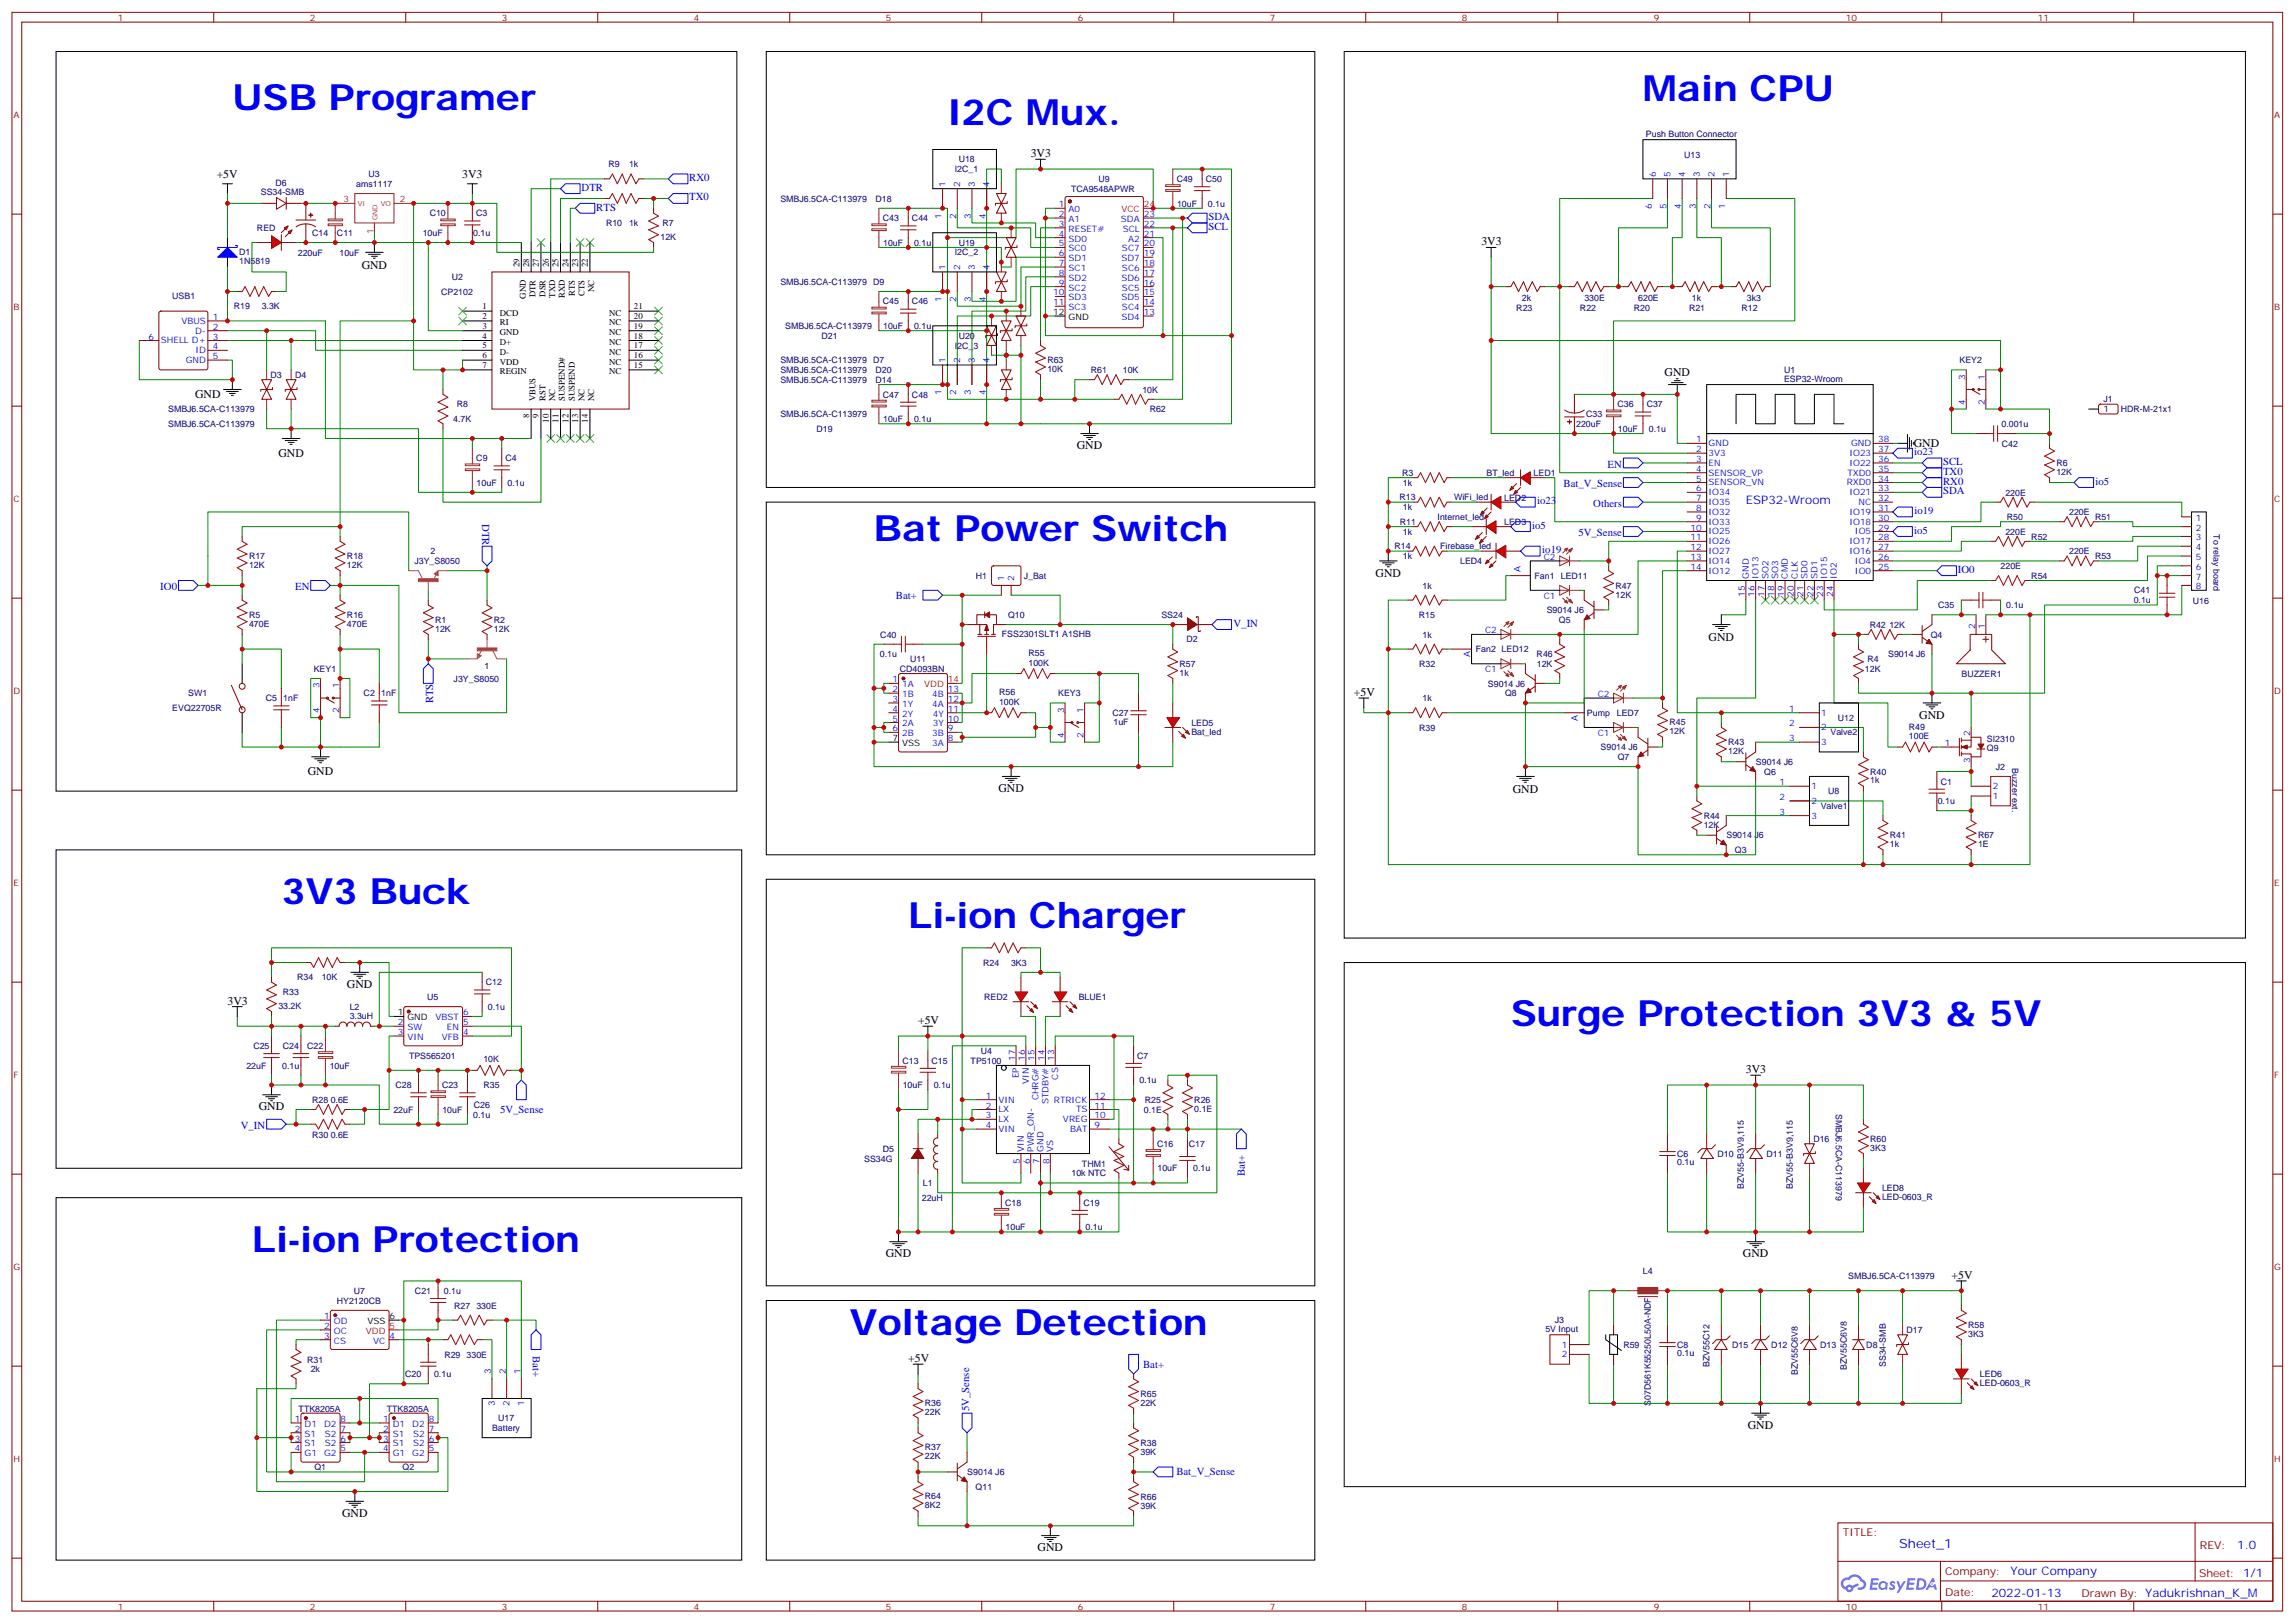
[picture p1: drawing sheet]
<svg xmlns="http://www.w3.org/2000/svg" width="826mm" height="584mm" viewBox="0 0 826 584" stroke-linecap="round" stroke-linejoin="round" font-family="sans-serif">
<defs><g id="words">
<g font-size="13.1" fill="#00f">
<text x="83.7" y="39.7">USB Programer</text>
<text x="591.7" y="36.2">Main CPU</text>
<text x="341.2" y="45">I2C Mux.</text>
<text x="314.7" y="194.9">Bat Power Switch</text>
<text x="101.3" y="325.5">3V3 Buck</text>
<text x="327.1" y="334.3">Li-ion Charger</text>
<text x="544.1" y="369.6">Surge Protection 3V3 &amp; 5V</text>
<text x="90.7" y="450.7">Li-ion Protection</text>
<text x="305.9" y="480.7">Voltage Detection</text>
</g>
<text font-size="4.6" fill="#00f" x="684" y="557.5">Sheet_1</text>
<g font-size="4.2">
<text x="371.2" y="56.7">3V3</text>
<text x="78" y="64">+5V</text>
<text x="166.5" y="64.1">3V3</text>
<text x="533.5" y="88.4">3V3</text>
<text x="130.2" y="97">GND</text>
<text x="599.4" y="135.3">GND</text>
<text x="70.3" y="143.4">GND</text>
<text x="387.8" y="161.8">GND</text>
<text x="689.2" y="161.1">GND</text>
<text x="100.3" y="164.6">GND</text>
<text x="495.4" y="207.6">GND</text>
<text x="615.3" y="231">GND</text>
<text x="487.6" y="250.7">+5V</text>
<text x="691.2" y="258.8">GND</text>
<text x="110.8" y="279.2">GND</text>
<text x="359.6" y="285.3">GND</text>
<text x="544.8" y="285.7">GND</text>
<text x="125" y="355.8">GND</text>
<text x="81.9" y="361.8">3V3</text>
<text x="330.6" y="368.9">+5V</text>
<text x="628.7" y="386.5">3V3</text>
<text x="93.2" y="399.9">GND</text>
<text x="319" y="452.8">GND</text>
<text x="627.7" y="452.8">GND</text>
<text x="702.8" y="460.6">+5V</text>
<text x="327.1" y="490.6">+5V</text>
<text x="629.4" y="514.6">GND</text>
<text x="123.2" y="546.3">GND</text>
<text x="373.7" y="558.7">GND</text>
</g>
<g font-size="4.2" fill="#00f">
<text x="628.7" y="181.5">ESP32-Wroom</text>
<text x="805.7" y="557.7">1.0</text>
<text x="724.1" y="567.3">Your Company</text>
<text x="717.1" y="575.1">2022-01-13</text>
</g>
<g font-size="3.9" fill="#00f">
<text x="248.2" y="65.1">RX0</text>
<text x="209.4" y="68.7">DTR</text>
<text x="214.7" y="75.9">RTS</text>
<text x="248.2" y="72.2">TX0</text>
<text x="435.2" y="82.8">SCL</text>
<text x="435.2" y="79.2">SDA</text>
<text x="689.3" y="164">io23</text>
<text x="699.7" y="167.4">SCL</text>
<text x="578.9" y="168.5">EN</text>
<text x="699.7" y="171">TX0</text>
<text x="563.1" y="175.5">Bat_V_Sense</text>
<text x="699.7" y="174.5">RX0</text>
<text x="699.8" y="178">SDA</text>
<text x="754.6" y="174.5">io5</text>
<text x="553.5" y="181.6">io23</text>
<text x="573.8" y="182.6">Others</text>
<text x="689.5" y="185.1">io19</text>
<text x="173.6" y="188.7" transform="rotate(90 173.6 188.7)">DTR</text>
<text x="551.8" y="190.4">io5</text>
<text x="568.4" y="193.2">5V_Sense</text>
<text x="689.3" y="192.2">io5</text>
<text x="555.4" y="199.2">io19</text>
<text x="705" y="206.2">IO0</text>
<text x="57.7" y="212.6">IO0</text>
<text x="106.4" y="212.6">EN</text>
<text x="322.6" y="215.6">Bat+</text>
<text x="444.2" y="225.7">V_IN</text>
<text x="156" y="253.3" transform="rotate(-90 156 253.3)">RTS</text>
<text x="180.1" y="400.8">5V_Sense</text>
<text x="86.7" y="406.6">V_IN</text>
<text x="448.3" y="423.4" transform="rotate(-90 448.3 423.4)">Bat+</text>
<text x="191.8" y="488.4" transform="rotate(90 191.8 488.4)">Bat+</text>
<text x="411.7" y="492.5">Bat+</text>
<text x="349" y="508.3" transform="rotate(-90 349 508.3)">5V_Sense</text>
<text x="423.6" y="531.1">Bat_V_Sense</text>
</g>
<g font-size="3.9" fill="#800">
<text x="663.6" y="553">TITLE:</text>
<text x="792.3" y="557.7">REV:</text>
<text x="700.6" y="567.2">Company:</text>
<text x="791.9" y="567.8">Sheet: 1/1</text>
<text x="700.6" y="574.9">Date:</text>
<text x="749.6" y="575">Drawn By: Yadukrishnan_K_M</text>
</g>
<g font-size="3.2" fill="#800">
<text x="42.4" y="7.4">1</text>
<text x="111.5" y="7.4">2</text>
<text x="180.7" y="7.4">3</text>
<text x="249.8" y="7.4">4</text>
<text x="319" y="7.4">5</text>
<text x="388.1" y="7.4">6</text>
<text x="457.3" y="7.4">7</text>
<text x="526.4" y="7.4">8</text>
<text x="595.6" y="7.4">9</text>
<text x="664.7" y="7.4">10</text>
<text x="733.8" y="7.4">11</text>
<text x="4.8" y="42.5">A</text>
<text x="819" y="42.5">A</text>
<text x="4.8" y="111.7">B</text>
<text x="819" y="111.7">B</text>
<text x="4.8" y="180.8">C</text>
<text x="819" y="180.8">C</text>
<text x="4.8" y="250">D</text>
<text x="819" y="250">D</text>
<text x="4.8" y="319.1">E</text>
<text x="819" y="319.1">E</text>
<text x="4.8" y="388.3">F</text>
<text x="819" y="388.3">F</text>
<text x="4.8" y="457.4">G</text>
<text x="819" y="457.4">G</text>
<text x="4.8" y="526.6">H</text>
<text x="819" y="526.6">H</text>
<text x="42.4" y="579.6">1</text>
<text x="111.5" y="579.6">2</text>
<text x="180.7" y="579.6">3</text>
<text x="249.8" y="579.6">4</text>
<text x="319" y="579.6">5</text>
<text x="388.1" y="579.6">6</text>
<text x="457.3" y="579.6">7</text>
<text x="526.4" y="579.6">8</text>
<text x="595.6" y="579.6">9</text>
<text x="664.7" y="579.6">10</text>
<text x="733.8" y="579.6">11</text>
</g>
<g font-size="3.2" fill="#000080">
<text x="592.7" y="49.2">Push Button Connector</text>
<text x="345.2" y="58.5">U18</text>
<text x="606.5" y="56.7">U13</text>
<text x="132.7" y="63.8">U3</text>
<text x="219.2" y="60.3">R9</text>
<text x="226.5" y="60.3">1k</text>
<text x="343.9" y="61.9">I2C_1</text>
<text x="395.5" y="65.6">U9</text>
<text x="423.8" y="65.5">C49</text>
<text x="434.3" y="65.5">C50</text>
<text x="93.9" y="70.1">SS34-SMB</text>
<text x="99.2" y="66.8">D6</text>
<text x="128.3" y="67.3">ams1117</text>
<text x="385.7" y="69.1">TCA9548APWR</text>
<text x="154.7" y="77.9">C10</text>
<text x="171.4" y="77.9">C3</text>
<text x="281" y="72.6">SMBJ6.5CA-C113979</text>
<text x="315.3" y="72.6">D18</text>
<text x="423.9" y="74.4">10uF</text>
<text x="435" y="74.4">0.1u</text>
<text x="92.6" y="83.2">RED</text>
<text x="218.2" y="81.4">R10</text>
<text x="226.5" y="81.4">1k</text>
<text x="238.6" y="81.4">R7</text>
<text x="317.9" y="79.7">C43</text>
<text x="328.4" y="79.7">C44</text>
<text x="112.4" y="85">C14</text>
<text x="121.4" y="85">C11</text>
<text x="152.2" y="85">10uF</text>
<text x="170.4" y="85">0.1u</text>
<text x="237.8" y="86.4">12K</text>
<text x="318.1" y="88.5">10uF</text>
<text x="329.2" y="88.5">0.1u</text>
<text x="345.2" y="88.5">U19</text>
<text x="86.1" y="95.2">1N5819</text>
<text x="86.1" y="92">D1</text>
<text x="107.2" y="92.1">220uF</text>
<text x="122.3" y="92.1">10uF</text>
<text x="343.9" y="92">I2C_2</text>
<text x="162.7" y="100.8">U2</text>
<text x="62" y="107.8">USB1</text>
<text x="158.9" y="106.1">CP2102</text>
<text x="281" y="102.6">SMBJ6.5CA-C113979 D9</text>
<text x="84.2" y="111.4">R19</text>
<text x="94.2" y="111.4">3.3K</text>
<text x="317.9" y="109.6">C45</text>
<text x="328.4" y="109.6">C46</text>
<text x="546.1" y="111.9">R23</text>
<text x="548" y="108.5">2k</text>
<text x="569" y="111.9">R22</text>
<text x="570.6" y="108.5">330E</text>
<text x="588.4" y="111.9">R20</text>
<text x="590" y="108.5">620E</text>
<text x="608.3" y="111.9">R21</text>
<text x="609.3" y="108.5">1k</text>
<text x="627.2" y="111.9">R12</text>
<text x="629.1" y="108.5">3k3</text>
<text x="282.8" y="118.5">SMBJ6.5CA-C113979</text>
<text x="318.1" y="118.5">10uF</text>
<text x="329.2" y="118.5">0.1u</text>
<text x="295.9" y="122">D21</text>
<text x="343.9" y="125.5">I2C_3</text>
<text x="345.2" y="122">U20</text>
<text x="281" y="130.8">SMBJ6.5CA-C113979 D7</text>
<text x="377.2" y="130.8">R63</text>
<text x="705.7" y="130.9">KEY2</text>
<text x="97.4" y="136.1">D3</text>
<text x="106.2" y="136.1">D4</text>
<text x="281" y="134.3">SMBJ6.5CA-C113979</text>
<text x="281" y="137.9">SMBJ6.5CA-C113979</text>
<text x="315.3" y="134.4">D20</text>
<text x="315.3" y="137.9">D14</text>
<text x="377.2" y="134">10K</text>
<text x="392.9" y="134.4">R61</text>
<text x="404.3" y="134.4">10K</text>
<text x="642.5" y="137.4">ESP32-Wroom</text>
<text x="642.5" y="134.3">U1</text>
<text x="317.9" y="143.2">C47</text>
<text x="328.4" y="143.2">C48</text>
<text x="411.4" y="141.4">10K</text>
<text x="60.6" y="148.4">SMBJ6.5CA-C113979</text>
<text x="164.5" y="146.7">R8</text>
<text x="414" y="148.5">R62</text>
<text x="582.5" y="146.7">C36</text>
<text x="593" y="146.7">C37</text>
<text x="757.5" y="144.9">J1</text>
<text x="763.8" y="148.5">HDR-M-21x1</text>
<text x="60.6" y="153.7">SMBJ6.5CA-C113979</text>
<text x="163.2" y="152">4.7K</text>
<text x="281" y="150.2">SMBJ6.5CA-C113979</text>
<text x="294.1" y="155.5">D19</text>
<text x="318.1" y="152">10uF</text>
<text x="329.2" y="152">0.1u</text>
<text x="567.6" y="153.8">220uF</text>
<text x="571.2" y="150.3">C33</text>
<text x="582.6" y="155.5">10uF</text>
<text x="593.8" y="155.5">0.1u</text>
<text x="720.8" y="153.7">0.001u</text>
<text x="721" y="160.8">C42</text>
<text x="171.5" y="166.1">C9</text>
<text x="182" y="166.1">C4</text>
<text x="740.6" y="167.9">R6</text>
<text x="504.9" y="171.4">R3</text>
<text x="535.3" y="171.3">BT_led</text>
<text x="552.3" y="171.4">LED1</text>
<text x="740.6" y="171">12K</text>
<text x="171.6" y="174.9">10uF</text>
<text x="182.8" y="174.9">0.1u</text>
<text x="505.2" y="174.9">1k</text>
<text x="722.2" y="178.5">220E</text>
<text x="504" y="180.2">R13</text>
<text x="505.2" y="183.7">1k</text>
<text x="523.6" y="180.1">WiFi_led</text>
<text x="541.7" y="180.2">LED2</text>
<text x="745.1" y="185.5">220E</text>
<text x="504.1" y="189">R11</text>
<text x="517.7" y="187.3">Internet_led</text>
<text x="541.7" y="189.1">LED3</text>
<text x="722.7" y="187.3">R50</text>
<text x="754.5" y="187.3">R51</text>
<text x="502.2" y="197.9">R14</text>
<text x="505.2" y="192.6">1k</text>
<text x="518.7" y="197.8">Firebase_led</text>
<text x="722.2" y="192.6">220E</text>
<text x="731.5" y="194.4">R52</text>
<text x="797.1" y="192.5" transform="rotate(90 797.1 192.5)">To relay board</text>
<text x="89.7" y="201.4">R17</text>
<text x="125" y="201.4">R18</text>
<text x="149.3" y="203.1">J3Y_S8050</text>
<text x="155.1" y="199.6">2</text>
<text x="505.2" y="201.4">1k</text>
<text x="525.8" y="203.1">LED4</text>
<text x="745.1" y="199.6">220E</text>
<text x="754.5" y="201.4">R53</text>
<text x="89.7" y="204.6">12K</text>
<text x="125" y="204.6">12K</text>
<text x="351.4" y="208.4">H1</text>
<text x="368.7" y="208.4">J_Bat</text>
<text x="552.6" y="208.4">Fan1 LED11</text>
<text x="720.4" y="204.9">220E</text>
<text x="731.5" y="208.5">R54</text>
<text x="512.3" y="212">1k</text>
<text x="581.8" y="215.2">12K</text>
<text x="581.8" y="212">R47</text>
<text x="768.6" y="213.7">C41</text>
<text x="557" y="220.8">S9014 J6</text>
<text x="698" y="219">C35</text>
<text x="722.5" y="219">0.1u</text>
<text x="768.4" y="217.3">0.1u</text>
<text x="789.7" y="217.4">U16</text>
<text x="89.7" y="225.8">470E</text>
<text x="89.7" y="222.5">R5</text>
<text x="125" y="225.8">470E</text>
<text x="125" y="222.5">R16</text>
<text x="156.7" y="227.5">12K</text>
<text x="156.7" y="224.3">R1</text>
<text x="177.9" y="227.5">12K</text>
<text x="177.9" y="224.3">R2</text>
<text x="363" y="222.5">Q10</text>
<text x="418.2" y="222.5">SS24</text>
<text x="511" y="222.5">R15</text>
<text x="561.4" y="224.3">Q5</text>
<text x="673.3" y="226.1">R42</text>
<text x="680.4" y="226.1">12K</text>
<text x="317" y="229.6">C40</text>
<text x="360.8" y="229.5">FSS2301SLT1 A1SHB</text>
<text x="427.3" y="231.4">D2</text>
<text x="512.3" y="229.6">1k</text>
<text x="695.3" y="229.6">Q4</text>
<text x="316.8" y="236.7">0.1u</text>
<text x="327.7" y="238.4">U11</text>
<text x="370.4" y="239.7">100K</text>
<text x="370.4" y="236.4">R55</text>
<text x="531.5" y="234.9">Fan2 LED12</text>
<text x="553.4" y="236.7">R46</text>
<text x="672.5" y="238.4">R4</text>
<text x="680" y="236.7">S9014 J6</text>
<text x="113" y="242">KEY1</text>
<text x="163.4" y="245.5">J3Y_S8050</text>
<text x="174.5" y="240.8">1</text>
<text x="324.1" y="241.9">CD4093BN</text>
<text x="424.8" y="243.4">1k</text>
<text x="424.8" y="240.2">R57</text>
<text x="511" y="240.2">R32</text>
<text x="553.5" y="240.2">12K</text>
<text x="671.6" y="242">12K</text>
<text x="706.4" y="243.7">BUZZER1</text>
<text x="67.8" y="250.7">SW1</text>
<text x="131" y="250.8">C2</text>
<text x="137.3" y="250.8">1nF</text>
<text x="359.8" y="250.5">R56</text>
<text x="381.1" y="250.8">KEY3</text>
<text x="535.8" y="247.2">S9014 J6</text>
<text x="542" y="250.8">Q8</text>
<text x="62" y="256">EVQ22705R</text>
<text x="95.7" y="252.5">C5</text>
<text x="102" y="252.5">1nF</text>
<text x="359.8" y="253.9">100K</text>
<text x="400.6" y="257.8">C27</text>
<text x="512.3" y="252.5">1k</text>
<text x="571.5" y="257.7">Pump</text>
<text x="582.3" y="257.7">LED7</text>
<text x="401" y="261">1uF</text>
<text x="429" y="261.3">LED5</text>
<text x="511" y="263.1">R39</text>
<text x="601.2" y="261.3">R45</text>
<text x="661.9" y="259.6">U12</text>
<text x="687.4" y="263">R49</text>
<text x="429" y="264.6">Bat_led</text>
<text x="601.2" y="264.4">12K</text>
<text x="622.4" y="268.4">R43</text>
<text x="659.2" y="264.9">Valve2</text>
<text x="687.4" y="266.2">100E</text>
<text x="715.5" y="267.3">SI2310</text>
<text x="576.4" y="270.1">S9014 J6</text>
<text x="582.6" y="273.6">Q7</text>
<text x="622.4" y="271.6">12K</text>
<text x="632.4" y="275.5">S9014 J6</text>
<text x="715.5" y="270.4">Q9</text>
<text x="635.3" y="279">Q6</text>
<text x="673.5" y="279">R40</text>
<text x="718.7" y="277.1">J2</text>
<text x="724.7" y="276.7" transform="rotate(90 724.7 276.7)">Buzzer ext.</text>
<text x="658.4" y="286">U8</text>
<text x="673.5" y="282.1">1k</text>
<text x="698.9" y="282.6">C1</text>
<text x="655.7" y="291.3">Valve1</text>
<text x="697.8" y="289.6">0.1u</text>
<text x="613.6" y="298">12K</text>
<text x="613.6" y="294.9">R44</text>
<text x="621.8" y="301.8">S9014 J6</text>
<text x="680.6" y="305.1">1k</text>
<text x="680.6" y="301.9">R41</text>
<text x="712.3" y="305.1">1E</text>
<text x="712.3" y="301.9">R67</text>
<text x="624.8" y="307.1">Q3</text>
<text x="354.1" y="347.8">R24</text>
<text x="364.1" y="347.8">3K3</text>
<text x="107" y="353.1">R34</text>
<text x="115.9" y="353.1">10K</text>
<text x="101.8" y="358.4">R33</text>
<text x="175" y="354.8">C12</text>
<text x="100.3" y="363.2">33.2K</text>
<text x="125.9" y="363.9">L2</text>
<text x="153.8" y="360.1">U5</text>
<text x="175.7" y="363.6">0.1u</text>
<text x="354.5" y="360.1">RED2</text>
<text x="388.5" y="360.1">BLUE1</text>
<text x="125.9" y="367">3.3uH</text>
<text x="91.2" y="377.7">C25</text>
<text x="101.8" y="377.8">C24</text>
<text x="110.6" y="377.7">C22</text>
<text x="147.3" y="381.3">TPS565201</text>
<text x="174.1" y="382.6">10K</text>
<text x="325" y="383">C13</text>
<text x="335.5" y="383">C15</text>
<text x="349.6" y="383.1">TP5100</text>
<text x="353.2" y="379.6">U4</text>
<text x="409.6" y="381.3">C7</text>
<text x="88.7" y="384.8">22uF</text>
<text x="101.6" y="384.9">0.1u</text>
<text x="118.7" y="384.8">10uF</text>
<text x="142.4" y="391.9">C28</text>
<text x="159.2" y="391.9">C23</text>
<text x="174.1" y="391.9">R35</text>
<text x="325.1" y="391.9">10uF</text>
<text x="336.2" y="391.9">0.1u</text>
<text x="410.3" y="390.1">0.1u</text>
<text x="112.4" y="397.2">R28</text>
<text x="119.1" y="397.2">0.6E</text>
<text x="141.7" y="400.7">22uF</text>
<text x="159.3" y="400.7">10uF</text>
<text x="170.6" y="398.9">C26</text>
<text x="411.9" y="400.7">0.1E</text>
<text x="412.3" y="397.2">R25</text>
<text x="430.1" y="400.3">0.1E</text>
<text x="430.1" y="397.2">R26</text>
<text x="661.1" y="401.1" transform="rotate(90 661.1 401.1)">SMBJ6.5CA-C113979</text>
<text x="170.4" y="402.5">0.1u</text>
<text x="112.4" y="409.7">R30</text>
<text x="119.1" y="409.7">0.6E</text>
<text x="416.7" y="413">C16</text>
<text x="428.1" y="413">C17</text>
<text x="653" y="411.3">D16</text>
<text x="673.5" y="411.2">R60</text>
<text x="311.2" y="418.3">SS34G</text>
<text x="317.9" y="414.8">D5</text>
<text x="604" y="419.5">0.1u</text>
<text x="604" y="416.6">C6</text>
<text x="618.5" y="416.5">D10</text>
<text x="636.1" y="416.5">D11</text>
<text x="673.5" y="414.4">3K3</text>
<text x="385.9" y="423.7">10k NTC</text>
<text x="389.6" y="420.1">THM1</text>
<text x="416.8" y="421.9">10uF</text>
<text x="429.7" y="421.9">0.1u</text>
<text x="332.3" y="427.2">L1</text>
<text x="628" y="428.1" transform="rotate(-90 628 428.1)">BZV55-B3V9,115</text>
<text x="645.7" y="428.1" transform="rotate(-90 645.7 428.1)">BZV55-B3V9,115</text>
<text x="677.8" y="428.8">LED8</text>
<text x="332" y="432.5">22uH</text>
<text x="362" y="434.2">C18</text>
<text x="390.2" y="434.2">C19</text>
<text x="677.8" y="432">LED-0603_R</text>
<text x="362.1" y="443">10uF</text>
<text x="390.9" y="443">0.1u</text>
<text x="591.6" y="458.9">L4</text>
<text x="665.6" y="460.7">SMBJ6.5CA-C113979</text>
<text x="127.4" y="466">U7</text>
<text x="149.5" y="466">C21</text>
<text x="159.9" y="466">0.1u</text>
<text x="121.3" y="469.5">HY2120CB</text>
<text x="163.6" y="471.3">R27</text>
<text x="171.6" y="471.3">330E</text>
<text x="556.5" y="479.6">5V Input</text>
<text x="560" y="476.5">J3</text>
<text x="708.8" y="478.2">R58</text>
<text x="584.6" y="485.3">R59</text>
<text x="604" y="485.4">C8</text>
<text x="623.8" y="485.3">D15</text>
<text x="637.9" y="485.3">D12</text>
<text x="655.5" y="485.3">D13</text>
<text x="672.1" y="485.3">D8</text>
<text x="686.6" y="480.1">D17</text>
<text x="708.8" y="481.4">3K3</text>
<text x="110.6" y="490.7">R31</text>
<text x="160" y="488.9">R29</text>
<text x="168" y="488.9">330E</text>
<text x="604" y="488.3">0.1u</text>
<text x="111.9" y="494.2">2k</text>
<text x="145.9" y="496">C20</text>
<text x="156.3" y="496">0.1u</text>
<text x="615.7" y="492.3" transform="rotate(-90 615.7 492.3)">BZV55C12</text>
<text x="647.4" y="495.1" transform="rotate(-90 647.4 495.1)">BZV55C6V8</text>
<text x="665.1" y="493.4" transform="rotate(-90 665.1 493.4)">BZV55C6V8</text>
<text x="679.2" y="492.4" transform="rotate(-90 679.2 492.4)">SS34-SMB</text>
<text x="713" y="495.9">LED6</text>
<text x="410.7" y="503">R65</text>
<text x="713" y="499">LED-0603_R</text>
<text x="107.5" y="508.3">TTK8205A</text>
<text x="139.3" y="508.3">TTK8205A</text>
<text x="333.1" y="509.6">22K</text>
<text x="333.1" y="506.4">R36</text>
<text x="410.7" y="506.2">22K</text>
<text x="594.5" y="506.4" transform="rotate(-90 594.5 506.4)">S07D561K55250L50A-NDF</text>
<text x="177.2" y="515.4">Battery</text>
<text x="179.4" y="511.9">U17</text>
<text x="410.7" y="520.6">R38</text>
<text x="333.1" y="525.5">22K</text>
<text x="333.1" y="522.3">R37</text>
<text x="410.7" y="523.9">39K</text>
<text x="113.2" y="529.5">Q1</text>
<text x="145" y="529.5">Q2</text>
<text x="348.4" y="531.1">S9014 J6</text>
<text x="333.1" y="540">R64</text>
<text x="351.4" y="536.4">Q11</text>
<text x="333.1" y="543.1">8K2</text>
<text x="410.7" y="543.3">39K</text>
<text x="410.7" y="540">R66</text>
</g>
<g font-size="3.2" fill="#00f">
<text x="596.3" y="63.7" transform="rotate(-90 596.3 63.7)">6</text>
<text x="601.6" y="63.7" transform="rotate(-90 601.6 63.7)">5</text>
<text x="606.8" y="63.7" transform="rotate(-90 606.8 63.7)">4</text>
<text x="612.1" y="63.7" transform="rotate(-90 612.1 63.7)">3</text>
<text x="617.4" y="63.7" transform="rotate(-90 617.4 63.7)">2</text>
<text x="622.7" y="63.7" transform="rotate(-90 622.7 63.7)">1</text>
<text x="340.5" y="67.2" transform="rotate(-90 340.5 67.2)">1</text>
<text x="345.8" y="67.2" transform="rotate(-90 345.8 67.2)">2</text>
<text x="351.1" y="67.2" transform="rotate(-90 351.1 67.2)">3</text>
<text x="356.4" y="67.2" transform="rotate(-90 356.4 67.2)">4</text>
<text x="381.3" y="74.6">1</text>
<text x="384.8" y="76.4">A0</text>
<text x="594.9" y="75.3" transform="rotate(-90 594.9 75.3)">6</text>
<text x="600.1" y="75.3" transform="rotate(-90 600.1 75.3)">5</text>
<text x="605.4" y="75.3" transform="rotate(-90 605.4 75.3)">4</text>
<text x="610.7" y="75.3" transform="rotate(-90 610.7 75.3)">3</text>
<text x="616" y="75.3" transform="rotate(-90 616 75.3)">2</text>
<text x="621.3" y="75.3" transform="rotate(-90 621.3 75.3)">1</text>
<text x="339.1" y="78.8" transform="rotate(-90 339.1 78.8)">1</text>
<text x="344.4" y="78.8" transform="rotate(-90 344.4 78.8)">2</text>
<text x="349.7" y="78.8" transform="rotate(-90 349.7 78.8)">3</text>
<text x="355" y="78.8" transform="rotate(-90 355 78.8)">4</text>
<text x="381.3" y="78.2">2</text>
<text x="381.3" y="81.7">3</text>
<text x="384.8" y="79.9">A1</text>
<text x="384.8" y="83.5">RESET#</text>
<text x="403.7" y="79.9">SDA</text>
<text x="404.3" y="83.5">SCL</text>
<text x="411.9" y="81.7">22</text>
<text x="411.9" y="78.2">23</text>
<text x="381.3" y="85.2">4</text>
<text x="381.3" y="88.8">5</text>
<text x="384.8" y="87">SD0</text>
<text x="406.3" y="87">A2</text>
<text x="411.9" y="88.8">20</text>
<text x="411.9" y="85.2">21</text>
<text x="381.3" y="92.3">6</text>
<text x="381.3" y="95.8">7</text>
<text x="384.8" y="90.5">SC0</text>
<text x="384.8" y="94.1">SD1</text>
<text x="403.8" y="94.1">SD7</text>
<text x="404.1" y="90.5">SC7</text>
<text x="411.9" y="95.8">18</text>
<text x="411.9" y="92.3">19</text>
<text x="340.5" y="97.2" transform="rotate(-90 340.5 97.2)">1</text>
<text x="345.8" y="97.2" transform="rotate(-90 345.8 97.2)">2</text>
<text x="351.1" y="97.2" transform="rotate(-90 351.1 97.2)">3</text>
<text x="356.4" y="97.2" transform="rotate(-90 356.4 97.2)">4</text>
<text x="381.3" y="99.3">8</text>
<text x="384.8" y="97.6">SC1</text>
<text x="384.8" y="101.1">SD2</text>
<text x="403.8" y="101.1">SD6</text>
<text x="404.1" y="97.6">SC6</text>
<text x="411.9" y="99.3">17</text>
<text x="379.3" y="106.4">10</text>
<text x="381.3" y="102.9">9</text>
<text x="384.8" y="104.6">SC2</text>
<text x="404.1" y="104.6">SC5</text>
<text x="411.9" y="106.4">15</text>
<text x="411.9" y="102.9">16</text>
<text x="339.1" y="108.8" transform="rotate(-90 339.1 108.8)">1</text>
<text x="344.4" y="108.8" transform="rotate(-90 344.4 108.8)">2</text>
<text x="349.7" y="108.8" transform="rotate(-90 349.7 108.8)">3</text>
<text x="355" y="108.8" transform="rotate(-90 355 108.8)">4</text>
<text x="379.3" y="109.9">11</text>
<text x="384.8" y="108.2">SD3</text>
<text x="384.8" y="111.7">SC3</text>
<text x="403.8" y="108.2">SD5</text>
<text x="404.1" y="111.7">SC4</text>
<text x="411.9" y="113.5">13</text>
<text x="411.9" y="109.9">14</text>
<text x="65.3" y="116.6">VBUS</text>
<text x="76.6" y="115.2">1</text>
<text x="76.6" y="118.7">2</text>
<text x="403.8" y="115.2">SD4</text>
<text x="53.4" y="122.3">6</text>
<text x="57.9" y="123.7">SHELL D+</text>
<text x="70.3" y="120.2">D-</text>
<text x="76.6" y="122.3">3</text>
<text x="76.6" y="125.8">4</text>
<text x="66.9" y="130.7">GND</text>
<text x="70.4" y="127.2">ID</text>
<text x="76.6" y="129.3">5</text>
<text x="340.5" y="130.7" transform="rotate(-90 340.5 130.7)">1</text>
<text x="345.8" y="130.7" transform="rotate(-90 345.8 130.7)">2</text>
<text x="351.1" y="130.7" transform="rotate(-90 351.1 130.7)">3</text>
<text x="356.4" y="130.7" transform="rotate(-90 356.4 130.7)">4</text>
<text x="707.7" y="136.7" transform="rotate(-90 707.7 136.7)">3</text>
<text x="714.8" y="136.7" transform="rotate(-90 714.8 136.7)">1</text>
<text x="339.1" y="142.3" transform="rotate(-90 339.1 142.3)">1</text>
<text x="344.4" y="142.3" transform="rotate(-90 344.4 142.3)">2</text>
<text x="349.7" y="142.3" transform="rotate(-90 349.7 142.3)">3</text>
<text x="355" y="142.3" transform="rotate(-90 355 142.3)">4</text>
<text x="707.7" y="145.8" transform="rotate(-90 707.7 145.8)">4</text>
<text x="714.8" y="145.8" transform="rotate(-90 714.8 145.8)">2</text>
<text x="610.8" y="159.3">1</text>
<text x="615.3" y="160.7">GND</text>
<text x="666.6" y="160.7">GND</text>
<text x="676.3" y="159.3">38</text>
<text x="610.8" y="162.8">2</text>
<text x="610.8" y="166.4">3</text>
<text x="615.3" y="164.3">3V3</text>
<text x="615.3" y="167.8">EN</text>
<text x="666" y="167.8">IO22</text>
<text x="666" y="164.3">IO23</text>
<text x="676.3" y="166.4">36</text>
<text x="676.3" y="162.8">37</text>
<text x="610.8" y="169.9">4</text>
<text x="610.8" y="173.4">5</text>
<text x="615.3" y="171.3">SENSOR_VP</text>
<text x="665.3" y="171.3">TXD0</text>
<text x="676.3" y="173.4">34</text>
<text x="676.3" y="169.9">35</text>
<text x="610.8" y="177">6</text>
<text x="615.3" y="174.8">SENSOR_VN</text>
<text x="615.3" y="178.4">IO34</text>
<text x="665" y="174.8">RXD0</text>
<text x="666" y="178.4">IO21</text>
<text x="676.3" y="177">33</text>
<text x="610.8" y="180.5">7</text>
<text x="610.8" y="184">8</text>
<text x="615.3" y="181.9">IO35</text>
<text x="615.3" y="185.4">IO32</text>
<text x="666" y="185.4">IO19</text>
<text x="669.3" y="181.9">NC</text>
<text x="676.3" y="184">31</text>
<text x="676.3" y="180.5">32</text>
<text x="608.8" y="191.1">10</text>
<text x="610.8" y="187.5">9</text>
<text x="615.3" y="188.9">IO33</text>
<text x="666" y="188.9">IO18</text>
<text x="676.3" y="191.1">29</text>
<text x="676.3" y="187.5">30</text>
<text x="790.7" y="187.5">1</text>
<text x="790.7" y="191.1">2</text>
<text x="608.8" y="194.6">11</text>
<text x="615.3" y="192.5">IO25</text>
<text x="615.3" y="196">IO26</text>
<text x="666" y="196">IO17</text>
<text x="668" y="192.5">IO5</text>
<text x="676.3" y="194.6">28</text>
<text x="790.7" y="194.6">3</text>
<text x="556" y="201.6">C2</text>
<text x="608.8" y="198.1">12</text>
<text x="608.8" y="201.6">13</text>
<text x="615.3" y="199.5">IO27</text>
<text x="615.3" y="203.1">IO14</text>
<text x="666" y="199.5">IO16</text>
<text x="668" y="203.1">IO4</text>
<text x="676.3" y="201.6">26</text>
<text x="676.3" y="198.1">27</text>
<text x="790.7" y="198.1">4</text>
<text x="790.7" y="201.6">5</text>
<text x="361.7" y="209.1" transform="rotate(-90 361.7 209.1)">1</text>
<text x="365.2" y="209.1" transform="rotate(-90 365.2 209.1)">2</text>
<text x="547.6" y="205.9" transform="rotate(-90 547.6 205.9)">A</text>
<text x="608.8" y="205.2">14</text>
<text x="615.3" y="206.6">IO12</text>
<text x="629.8" y="208.4" transform="rotate(-90 629.8 208.4)">GND</text>
<text x="633.3" y="208.4" transform="rotate(-90 633.3 208.4)">IO13</text>
<text x="636.8" y="208.4" transform="rotate(-90 636.8 208.4)">SO2</text>
<text x="640.4" y="208.4" transform="rotate(-90 640.4 208.4)">SO3</text>
<text x="643.9" y="208.4" transform="rotate(-90 643.9 208.4)">CMD</text>
<text x="647.4" y="208.4" transform="rotate(-90 647.4 208.4)">CLK</text>
<text x="650.9" y="208.4" transform="rotate(-90 650.9 208.4)">SD0</text>
<text x="654.5" y="208.4" transform="rotate(-90 654.5 208.4)">SD1</text>
<text x="658" y="208.4" transform="rotate(-90 658 208.4)">IO15</text>
<text x="661.5" y="208.4" transform="rotate(-90 661.5 208.4)">IO2</text>
<text x="668" y="206.6">IO0</text>
<text x="676.3" y="205.2">25</text>
<text x="790.7" y="205.2">6</text>
<text x="790.7" y="208.7">7</text>
<text x="556" y="215.7">C1</text>
<text x="628.4" y="214.9" transform="rotate(-90 628.4 214.9)">15</text>
<text x="631.9" y="214.9" transform="rotate(-90 631.9 214.9)">16</text>
<text x="635.4" y="214.9" transform="rotate(-90 635.4 214.9)">17</text>
<text x="639" y="214.9" transform="rotate(-90 639 214.9)">18</text>
<text x="642.5" y="214.9" transform="rotate(-90 642.5 214.9)">19</text>
<text x="646" y="214.9" transform="rotate(-90 646 214.9)">20</text>
<text x="649.5" y="214.9" transform="rotate(-90 649.5 214.9)">21</text>
<text x="653.1" y="214.9" transform="rotate(-90 653.1 214.9)">22</text>
<text x="656.6" y="214.9" transform="rotate(-90 656.6 214.9)">23</text>
<text x="660.1" y="214.9" transform="rotate(-90 660.1 214.9)">24</text>
<text x="790.7" y="212.2">8</text>
<text x="711.3" y="226.7" transform="rotate(-90 711.3 226.7)">2</text>
<text x="714.8" y="226.7" transform="rotate(-90 714.8 226.7)">1</text>
<text x="534.8" y="228">C2</text>
<text x="529.4" y="236.5" transform="rotate(-90 529.4 236.5)">A</text>
<text x="321.4" y="245.7">1</text>
<text x="534.8" y="242.1">C1</text>
<text x="115.1" y="247.9" transform="rotate(-90 115.1 247.9)">3</text>
<text x="122.1" y="247.9" transform="rotate(-90 122.1 247.9)">1</text>
<text x="321.4" y="249.3">2</text>
<text x="324.9" y="247.5">1A</text>
<text x="324.9" y="251">1B</text>
<text x="335.7" y="251">4B</text>
<text x="341.4" y="249.3">13</text>
<text x="575.4" y="250.9">C2</text>
<text x="115.1" y="256.9" transform="rotate(-90 115.1 256.9)">4</text>
<text x="122.1" y="256.9" transform="rotate(-90 122.1 256.9)">2</text>
<text x="321.4" y="252.8">3</text>
<text x="321.4" y="256.3">4</text>
<text x="324.9" y="254.6">1Y</text>
<text x="335.7" y="254.6">4A</text>
<text x="341.4" y="256.3">11</text>
<text x="341.4" y="252.8">12</text>
<text x="383.2" y="256.7" transform="rotate(-90 383.2 256.7)">3</text>
<text x="390.2" y="256.7" transform="rotate(-90 390.2 256.7)">1</text>
<text x="644.3" y="256.3">1</text>
<text x="655.9" y="257.7">1</text>
<text x="321.4" y="259.9">5</text>
<text x="321.4" y="263.4">6</text>
<text x="324.9" y="258.1">2Y</text>
<text x="324.9" y="261.6">2A</text>
<text x="335.9" y="261.6">3Y</text>
<text x="335.9" y="258.1">4Y</text>
<text x="341.4" y="263.4">9</text>
<text x="341.4" y="259.9">10</text>
<text x="568.2" y="259.5" transform="rotate(-90 568.2 259.5)">A</text>
<text x="644.3" y="261.6">2</text>
<text x="655.9" y="263">2</text>
<text x="324.9" y="265.1">2B</text>
<text x="335.7" y="265.1">3B</text>
<text x="335.7" y="268.7">3A</text>
<text x="341.4" y="266.9">8</text>
<text x="383.2" y="265.8" transform="rotate(-90 383.2 265.8)">4</text>
<text x="390.2" y="265.8" transform="rotate(-90 390.2 265.8)">2</text>
<text x="575.4" y="265.1">C1</text>
<text x="644.3" y="266.9">3</text>
<text x="655.9" y="268.3">3</text>
<text x="700.4" y="268.7">1</text>
<text x="709.5" y="265.1" transform="rotate(-90 709.5 265.1)">2</text>
<text x="709.5" y="274.9" transform="rotate(-90 709.5 274.9)">3</text>
<text x="640.8" y="282.8">1</text>
<text x="652.4" y="284.2">1</text>
<text x="717.6" y="287.7">1</text>
<text x="717.6" y="284.2">2</text>
<text x="640.8" y="288.1">2</text>
<text x="640.8" y="293.4">3</text>
<text x="652.4" y="289.5">2</text>
<text x="652.4" y="294.8">3</text>
<text x="166.8" y="365.7">6</text>
<text x="143.2" y="369.2">2</text>
<text x="146.7" y="371">SW</text>
<text x="156.8" y="367.5">VBST</text>
<text x="160.9" y="371">EN</text>
<text x="166.8" y="369.2">5</text>
<text x="143.2" y="372.7">3</text>
<text x="146.7" y="374.5">VIN</text>
<text x="159.1" y="374.5">VFB</text>
<text x="166.8" y="372.7">4</text>
<text x="365.5" y="381.9" transform="rotate(-90 365.5 381.9)">17</text>
<text x="369.1" y="381.9" transform="rotate(-90 369.1 381.9)">16</text>
<text x="372.6" y="381.9" transform="rotate(-90 372.6 381.9)">15</text>
<text x="376.1" y="381.9" transform="rotate(-90 376.1 381.9)">14</text>
<text x="379.7" y="381.9" transform="rotate(-90 379.7 381.9)">13</text>
<text x="367" y="388.3" transform="rotate(-90 367 388.3)">EP</text>
<text x="381.1" y="388.8" transform="rotate(-90 381.1 388.8)">CS</text>
<text x="355.1" y="395.7">1</text>
<text x="370.5" y="390.3" transform="rotate(-90 370.5 390.3)">VIN</text>
<text x="394.1" y="395.7">12</text>
<text x="355.1" y="399.2">2</text>
<text x="359.6" y="397.1">VIN</text>
<text x="359.6" y="400.6">LX</text>
<text x="374" y="396.3" transform="rotate(-90 374 396.3)">CHRG#</text>
<text x="377.5" y="397.7" transform="rotate(-90 377.5 397.7)">STDBY#</text>
<text x="379.5" y="397.1">RTRICK</text>
<text x="387.5" y="400.6">TS</text>
<text x="394.1" y="399.2">11</text>
<text x="355.1" y="402.7">3</text>
<text x="355.1" y="406.3">4</text>
<text x="359.6" y="404.1">LX</text>
<text x="359.6" y="407.7">VIN</text>
<text x="382.8" y="404.1">VREG</text>
<text x="385.4" y="407.7">BAT</text>
<text x="394.1" y="406.3">9</text>
<text x="394.1" y="402.7">10</text>
<text x="367.3" y="419.2" transform="rotate(-90 367.3 419.2)">5</text>
<text x="368.7" y="414.7" transform="rotate(-90 368.7 414.7)">VIN</text>
<text x="370.8" y="419.2" transform="rotate(-90 370.8 419.2)">6</text>
<text x="372.3" y="414.7" transform="rotate(-90 372.3 414.7)">PWR_ON-</text>
<text x="374.4" y="419.2" transform="rotate(-90 374.4 419.2)">7</text>
<text x="375.8" y="414.7" transform="rotate(-90 375.8 414.7)">GND</text>
<text x="377.9" y="419.2" transform="rotate(-90 377.9 419.2)">8</text>
<text x="379.3" y="414.7" transform="rotate(-90 379.3 414.7)">VS</text>
<text x="116.8" y="475.1">1</text>
<text x="116.8" y="478.6">2</text>
<text x="120.3" y="476.8">OD</text>
<text x="116.8" y="482.1">3</text>
<text x="120.3" y="480.3">OC</text>
<text x="120.3" y="483.9">CS</text>
<text x="134.4" y="483.9">VC</text>
<text x="140.3" y="482.1">4</text>
<text x="562.5" y="485.3">1</text>
<text x="562.5" y="488.8">2</text>
<text x="176.8" y="494.8" transform="rotate(-90 176.8 494.8)">3</text>
<text x="182.1" y="494.8" transform="rotate(-90 182.1 494.8)">2</text>
<text x="187.4" y="494.8" transform="rotate(-90 187.4 494.8)">1</text>
<text x="178.2" y="506.3" transform="rotate(-90 178.2 506.3)">3</text>
<text x="183.5" y="506.3" transform="rotate(-90 183.5 506.3)">2</text>
<text x="188.8" y="506.3" transform="rotate(-90 188.8 506.3)">1</text>
<text x="106.2" y="512.1">1</text>
<text x="106.2" y="515.6">2</text>
<text x="109.7" y="513.9">D1</text>
<text x="116.7" y="513.9">D2</text>
<text x="122.7" y="515.6">7</text>
<text x="122.7" y="512.1">8</text>
<text x="137.9" y="512.1">1</text>
<text x="137.9" y="515.6">2</text>
<text x="141.4" y="513.9">D1</text>
<text x="148.5" y="513.9">D2</text>
<text x="154.4" y="515.6">7</text>
<text x="154.4" y="512.1">8</text>
<text x="106.2" y="519.1">3</text>
<text x="109.7" y="517.4">S1</text>
<text x="109.7" y="520.9">S1</text>
<text x="117" y="520.9">S2</text>
<text x="117" y="517.4">S2</text>
<text x="122.7" y="519.1">6</text>
<text x="137.9" y="519.1">3</text>
<text x="141.4" y="517.4">S1</text>
<text x="141.4" y="520.9">S1</text>
<text x="148.7" y="520.9">S2</text>
<text x="148.7" y="517.4">S2</text>
<text x="154.4" y="519.1">6</text>
<text x="106.2" y="522.7">4</text>
<text x="109.7" y="524.4">G1</text>
<text x="116.7" y="524.4">G2</text>
<text x="122.7" y="522.7">5</text>
<text x="137.9" y="522.7">4</text>
<text x="141.4" y="524.4">G1</text>
<text x="148.5" y="524.4">G2</text>
<text x="154.4" y="522.7">5</text>
</g>
<g font-size="3.2" fill="#8d2323">
<text x="123.6" y="72.9">3</text>
<text x="144" y="72.9">2</text>
<text x="134.5" y="84.4" transform="rotate(-90 134.5 84.4)">1</text>
</g>
<g font-size="3.2" fill="#f00">
<text x="403.9" y="76.4">VCC</text>
<text x="411.9" y="74.6">24</text>
<text x="341.4" y="245.7">14</text>
<text x="332.8" y="247.5">VDD</text>
<text x="140.3" y="478.6">5</text>
<text x="131.8" y="480.3">VDD</text>
</g>
<g font-size="3.2">
<text x="187" y="96.2" transform="rotate(-90 187 96.2)">29</text>
<text x="190.6" y="96.2" transform="rotate(-90 190.6 96.2)">28</text>
<text x="194.1" y="96.2" transform="rotate(-90 194.1 96.2)">27</text>
<text x="197.6" y="96.2" transform="rotate(-90 197.6 96.2)">26</text>
<text x="201.2" y="96.2" transform="rotate(-90 201.2 96.2)">25</text>
<text x="204.7" y="96.2" transform="rotate(-90 204.7 96.2)">24</text>
<text x="208.2" y="96.2" transform="rotate(-90 208.2 96.2)">23</text>
<text x="211.7" y="96.2" transform="rotate(-90 211.7 96.2)">22</text>
<text x="189.3" y="107.6" transform="rotate(-90 189.3 107.6)">GND</text>
<text x="192.9" y="107.1" transform="rotate(-90 192.9 107.1)">DTR</text>
<text x="196.4" y="106.9" transform="rotate(-90 196.4 106.9)">DSR</text>
<text x="199.9" y="107.3" transform="rotate(-90 199.9 107.3)">TXD</text>
<text x="203.4" y="107.4" transform="rotate(-90 203.4 107.4)">RXD</text>
<text x="207" y="106.5" transform="rotate(-90 207 106.5)">RTS</text>
<text x="210.5" y="106.5" transform="rotate(-90 210.5 106.5)">CTS</text>
<text x="214" y="105.1" transform="rotate(-90 214 105.1)">NC</text>
<text x="173.8" y="111.3">1</text>
<text x="180" y="113.6">DCD</text>
<text x="219.4" y="113.6">NC</text>
<text x="228.3" y="111.3">21</text>
<text x="379.3" y="113.5">12</text>
<text x="173.8" y="114.9">2</text>
<text x="173.8" y="118.4">3</text>
<text x="180" y="117.2">RI</text>
<text x="219.4" y="117.2">NC</text>
<text x="228.3" y="118.4">19</text>
<text x="228.3" y="114.9">20</text>
<text x="384.8" y="115.2">GND</text>
<text x="173.8" y="121.9">4</text>
<text x="173.8" y="125.4">5</text>
<text x="180" y="120.7">GND</text>
<text x="180" y="124.2">D+</text>
<text x="219.4" y="124.2">NC</text>
<text x="219.4" y="120.7">NC</text>
<text x="228.3" y="125.4">17</text>
<text x="228.3" y="121.9">18</text>
<text x="173.8" y="129">6</text>
<text x="180" y="127.7">D-</text>
<text x="180" y="131.3">VDD</text>
<text x="219.4" y="131.3">NC</text>
<text x="219.4" y="127.7">NC</text>
<text x="228.3" y="129">16</text>
<text x="173.8" y="132.5">7</text>
<text x="180" y="134.8">REGIN</text>
<text x="219.4" y="134.8">NC</text>
<text x="228.3" y="132.5">15</text>
<text x="192.9" y="144.5" transform="rotate(-90 192.9 144.5)">VBUS</text>
<text x="196.4" y="144.5" transform="rotate(-90 196.4 144.5)">RST</text>
<text x="199.9" y="144.5" transform="rotate(-90 199.9 144.5)">NC</text>
<text x="203.4" y="144.5" transform="rotate(-90 203.4 144.5)">SUSPEND#</text>
<text x="207" y="144.5" transform="rotate(-90 207 144.5)">SUSPEND</text>
<text x="210.5" y="144.5" transform="rotate(-90 210.5 144.5)">NC</text>
<text x="214" y="144.5" transform="rotate(-90 214 144.5)">NC</text>
<text x="757.5" y="148.4">1</text>
<text x="190.6" y="150.7" transform="rotate(-90 190.6 150.7)">8</text>
<text x="194.1" y="150.7" transform="rotate(-90 194.1 150.7)">9</text>
<text x="197.6" y="152.3" transform="rotate(-90 197.6 152.3)">10</text>
<text x="201.2" y="152.3" transform="rotate(-90 201.2 152.3)">11</text>
<text x="204.7" y="152.3" transform="rotate(-90 204.7 152.3)">12</text>
<text x="208.2" y="152.3" transform="rotate(-90 208.2 152.3)">13</text>
<text x="211.7" y="152.3" transform="rotate(-90 211.7 152.3)">14</text>
<text x="321.4" y="266.9">7</text>
<text x="324.9" y="268.7">VSS</text>
<text x="143.2" y="365.7">1</text>
<text x="146.7" y="367.5">GND</text>
<text x="132.3" y="476.8">VSS</text>
<text x="140.3" y="475.1">6</text>
</g>
<g font-size="2.5" fill="#8d2323">
<text x="128.8" y="74.3">VI</text>
<text x="137.2" y="74.3">VO</text>
<text x="135.9" y="79.2" transform="rotate(-90 135.9 79.2)">GND</text>
</g>
</g></defs>
<g fill="none" stroke="#870000" stroke-width=".36">
<path d="M4.3 4.4h817.7v575.8h-817.7zM7.8 8h810.7v568.7h-810.7zM77 4.4v3.6M146.1 4.4v3.6M215.3 4.4v3.6M284.4 4.4v3.6M353.6 4.4v3.6M422.7 4.4v3.6M491.8 4.4v3.6M561 4.4v3.6M630.1 4.4v3.6M699.3 4.4v3.6"/>
<path d="M768.4 4.4v3.6M4.3 77.1h3.5M818.5 77.1h3.5M4.3 146.3h3.5M818.5 146.3h3.5M4.3 215.4h3.5M818.5 215.4h3.5M4.3 284.6h3.5M818.5 284.6h3.5M4.3 353.7h3.5M818.5 353.7h3.5M4.3 422.8h3.5"/>
<path d="M818.5 422.8h3.5M4.3 492h3.5M818.5 492h3.5M661.9 548.4h156.6v28.3h-156.6zM790.5 548.5v20.8M4.3 561.1h3.5M77 576.7v3.5M146.1 576.7v3.5M215.3 576.7v3.5M284.4 576.7v3.5M353.6 576.7v3.5M422.7 576.7v3.5"/>
<path d="M491.8 576.7v3.5M561 576.7v3.5M630.1 576.7v3.5M661.9 562.3h156.5M698.8 569.3h119.6M698.8 562.3v14.1M699.3 576.7v3.5M768.4 576.7v3.5M818.5 561.1h3.5"/>
</g>
<g fill="#5487ff">
<path d="M680.9 569.6a1.22 1.22 0 0 1 1.7 .3l-.4 .5a.47 .47 0 0 0-.3-.4 .47 .47 0 0 0-.6 .2l.2 .3a1.14 1.14 0 0 1 .8 1.7 1.14 1.14 0 0 1-1.9 0l-.2-.2 .5-.5 .7 .4a.29 .29 0 0 0 .3-.3 .29 .29 0 0 0-.3-.3 1.04 1.04 0 0 1-.5-1.7z"/>
<path d="M673.9 568.4l2.7 .1-.2 .5-1.8 .1-.1 .9h1.5l.3 .3-.4 .4h-1.5l-.2 1.1h1.7l.2 .3-.2 .4h-2.6z"/>
<path d="M687 568.4l2.7 .1-.1 .5-1.9 .1-.1 .9h1.5l.4 .3-.4 .4h-1.6l-.1 1.1h1.7l.2 .3-.2 .4h-2.7z"/>
<path d="M695.8 568.4h.7l.3 1.2-.6 .3a.69 .69 0 0 0-1 .3 .69 .69 0 0 0 .4 1 .69 .69 0 0 0 .9-.6l.5-.3 .5 2.2h-.7l-.3-.9h-1.7l-.5 .9h-.9z"/>
<path d="M683 569.4h.8l.6 1.9 1.1-1.9h.8l-2.5 4.2h-.8l.9-1.5z"/>
<path d="M690.6 568.4l-.6 4.1h1.3a2.11 2.11 0 0 0 2.5-2.1 2.11 2.11 0 0 0-2.6-2zM691.3 569.1a1.43 1.43 0 0 1 1.6 1.6 1.43 1.43 0 0 1-2 1.1z"/>
<path d="M676.9 570a1.54 1.54 0 0 0-.1 2.1 1.54 1.54 0 0 0 2.1 .2l.7 .2 .2-2.3-.6-.3a1.5 1.5 0 0 0-2.3 .1zM677.1 571a.95 .95 0 0 1 1.9 0 .95 .95 0 0 1-1.9 0z"/>
<path d="M663.6 568.7a2.18 2.18 0 0 0 1.1 3.8 1.44 1.44 0 0 0 1.6 .9 1.44 1.44 0 0 0 1.1-1.5l2.1-1-.5-.7-1.9 .9a1.47 1.47 0 0 0-2.4 .5 1.39 1.39 0 0 1-.7-2 1.39 1.39 0 0 1 2-.5 2.12 2.12 0 0 1 2.2-1.3 2.12 2.12 0 0 1 1.8 1.7 1.14 1.14 0 0 1 1.1 1.4 1.14 1.14 0 0 1-1.6 .8 .43 .43 0 0 0-.5 .3 .43 .43 0 0 0 .4 .5 1.98 1.98 0 0 0 2.5-1.2 1.98 1.98 0 0 0-1.3-2.5 3.1 3.1 0 0 0-5.2-.7l-.9 .1zM665.5 572a.55 .55 0 0 1 1.1 0 .55 .55 0 0 1-1.1 0z"/>
<circle cx="695.8" cy="570.5" r=".26"/>
</g>
<path d="M201.9 67.9h-10.6v19.4M217.7 64.4h-19.4v22.9M81.9 119.1h31.8v7.1h52.9M96 119.1v14.1M50.2 122.6v14.1h33.5v-7h-1.8M81.9 122.6h84.7M104.8 122.6v10.6M96 147.3v7.1h8.8v-7.1" fill="none" stroke="#008700" stroke-width=".36"/>
<path d="M83.7 136.7v3.6M80.5 140.3h6.4M81.6 141h4.2M82.6 141.7h2.1M83.3 142.4h.7M101.7 157.9h6.3M102.7 158.6h4.3M103.8 159.3h2.1M104.8 154.4v3.5M104.5 160h.7" fill="none" stroke="#000" stroke-width=".36"/>
<path d="M96 133.2v3.5M104.8 133.2v3.5M96 143.8v3.5M104.8 143.8v3.5M167.6 168.8h5.2v.7h-5.2zM167.6 167.1h5.2v.6h-5.2zM170.1 161.4v5.7M170.1 169.5v6" fill="none" stroke="#8c2424" stroke-width=".36"/>
<path d="M94.3 136.7h3.5l-1.8 3.6zM98.1 139.6v.7h-4.2v.7M103.1 136.7h3.5l-1.8 3.6zM107 139.6v.7h-4.3v.7M96 140.3l1.8 3.5h-3.5zM104.8 140.3l1.8 3.5h-3.5z" fill="none" stroke="#870000" stroke-width=".36"/>
<g fill="none" stroke="#3c3" stroke-width=".36">
<path d="M211 85.9l2.9 2.9M213.9 85.9l-2.9 2.9M235.7 110.6l2.8 2.9M235.7 117.7l2.8 2.8M235.7 114.2l2.8 2.8M238.5 117.7l-2.8 2.8M238.5 114.2l-2.8 2.8M238.5 110.6l-2.8 2.9M235.7 131.8l2.8 2.8M235.7 128.3l2.8 2.8M235.7 124.7l2.8 2.9M235.7 121.2l2.8 2.8"/>
<path d="M238.5 124.7l-2.8 2.9M238.5 128.3l-2.8 2.8M238.5 131.8l-2.8 2.8M238.5 121.2l-2.8 2.8M196.9 156.5l2.8 2.8M199.7 156.5l-2.8 2.8M204 156.5l2.8 2.8M206.8 156.5l-2.8 2.8M207.5 156.5l2.8 2.8M210.3 156.5l-2.8 2.8M211 156.5l2.9 2.8M213.9 156.5l-2.9 2.8"/>
</g>
<path d="M177.2 97.9h49.4v49.4h-49.4z" fill="#fff" stroke="#800000" stroke-width=".36"/>
<g fill="none" stroke="#000" stroke-width=".36">
<path d="M168.3 66.2h3.6M170.1 66.2v3.5M81.9 85.6v3.5M81.9 92.6v3.6M131.7 90.9h6.3M132.7 91.6h4.2M133.8 92.3h2.1M134.5 93h.7M134.8 87.3v3.6M187.7 87.3v10.6M191.3 87.3v10.6M194.8 87.3v10.6"/>
<path d="M198.3 87.3v10.6M201.9 87.3v10.6M205.4 87.3v10.6M208.9 87.3v10.6M212.4 87.3v10.6M166.6 112h10.6M166.6 115.6h10.6M166.6 119.1h10.6M226.6 112h10.5M226.6 115.6h10.5M226.6 119.1h10.5M166.6 122.6h10.6"/>
<path d="M166.6 126.2h10.6M166.6 129.7h10.6M166.6 133.2h10.6M226.6 122.6h10.5M226.6 126.2h10.5M226.6 129.7h10.5M226.6 133.2h10.5M191.3 147.3v10.6M194.8 147.3v10.6M198.3 147.3v10.6M201.9 147.3v10.6M205.4 147.3v10.6"/>
<path d="M208.9 147.3v10.6M212.4 147.3v10.6M87.2 239v7.1M87.2 256.7v7M112.3 272.6h6.3M113.3 273.3h4.2M114.4 274h2.1M115.1 274.7h.7M115.4 269v3.6"/>
</g>
<g fill="none" stroke="#008700" stroke-width=".36">
<path d="M108.4 73.2h12.3M170.1 69.7v3.5h-21.2v60h17.7v-3.5M170.1 73.2h8.8v17.7h56.5v-1.8M207.2 75h-1.8v12.3M217.7 71.5h-15.8v15.8M231.8 64.4h8.9M231.8 71.5h8.9M235.4 71.5v3.5M106.6 87.3h81.1M134.8 83.8v3.5M81.9 105h3.5M117.2 115.6v42.3h52.9"/>
<path d="M148.9 115.6h-26.4v74.1h-35.3v3.5M159.5 133.2v7.1M104.8 154.4h45.9v22.9h19.4M159.5 154.4v26.4h35.3v-22.9M180.7 157.9v3.5M191.3 157.9h-21.2v3.5M170.1 175.5v1.8h10.6v-1.8M122.5 189.7v3.5M71.3 210.8h3.6M87.2 207.3v3.5M119 210.8h3.5v3.5M122.5 207.3v3.5h21.2v45.9h38.8v-19.4"/>
<path d="M147.2 205.5v-21.1h-72.3v26.4h12.3v3.5M154.2 212.6v3.5M161.3 205.5h14.1v10.6M175.4 203.8v1.7M87.2 228.5v5.3h14.1v14.1M87.2 233.8v5.2M122.5 233.8v10.5h3.5v14.1h-3.5M122.5 228.5v5.3h14.1v12.3M154.2 230.2v7.1h14.1M154.2 237.3v1.7M87.2 263.7v5.3h14.1M136.6 260.2v8.8h-35.3v-7"/>
</g>
<g fill="none" stroke="#a64a4a" stroke-width=".36">
<path d="M147.2 205.5h3.5M150.7 205.6l1.4 2.8M154.2 209.1v3.5M156.4 206.6l1.4-1v1.7zM157.1 206.6l.3-.1v.5l-.7-.4 .9-.7v1.1M157.1 207l-.9 1.7M157.8 205.5h3.5M168.3 237.3h3.5M171.9 235.5l1.4 .7-1.4 1zM172 235.8v1.1l.9-.7-.7-.4v.5l.4-.1M173.4 234.1l-.8 1.7M175.4 230.2v3.5"/>
<path d="M177.5 234.4l1.4 2.8M179 237.3h3.5"/>
</g>
<g fill="#a64a4a" stroke="#a64a4a" stroke-width=".36">
<path d="M171.9 233.3h7v1.1h-7z"/>
<path d="M150.7 208.4h7.1v1.1h-7.1z"/>
</g>
<g fill="none" stroke="#870000" stroke-width=".36">
<path d="M217.7 64.4h1.8M217.7 71.5h1.8M230.1 64.4h1.7M230.1 71.5h1.7M235.4 75v1.8M235.4 87.3v1.8M57.5 112.2l.4-.2h16.3l.5 .2 .2 .5v19.8l-.3 .5-.4 .2h-16.3l-.5-.2-.2-.5v-19.8zM74.9 115.6h7M74.9 119.1h7M85.4 105h1.8M97.8 105h1.8M50.2 122.6h7"/>
<path d="M74.9 122.6h7M74.9 126.2h7M74.9 129.7h7M159.5 140.3v1.7M159.5 152.6v1.8M180.7 161.4v3.6M180.7 172v3.5M87.2 193.2v1.7M122.5 193.2v1.7M87.2 205.5v1.8M87.2 214.3v1.8M122.5 205.5v1.8"/>
<path d="M122.5 214.3v1.8M154.2 216.1v1.8M175.4 216.1v1.8M87.2 226.7v1.8M122.5 226.7v1.8M154.2 228.5v1.7M175.4 228.5v1.7M83.3 246.8l3.9 8.8M101.3 247.9v3.5M101.3 258.4v3.6M136.6 246.1v3.5M136.6 256.7v3.5"/>
<circle cx="87.2" cy="255.6" r="1.06"/>
<circle cx="87.2" cy="247.2" r="1.06"/>
</g>
<path d="M118.2 78.9h5.2v.6h-5.2zM127.8 69.7h14.1v10.6h-14.1zM127.8 73.2h-7.1v5.7M141.9 73.2h7M158.7 78.9h5.2v.6h-5.2zM161.3 73.2v5.7M118.2 80.6h5.2v.7h-5.2zM120.7 81.4v5.9M134.8 80.3v3.5M158.7 80.6h5.2v.7h-5.2zM161.3 81.4v5.9" fill="none" stroke="#8c2424" stroke-width=".36"/>
<path d="M78.4 92.6l3.5-3.5 3.5 3.5z" fill="#00f" stroke="#00f" stroke-width=".36"/>
<path d="M201.9 67.9l1.7-1.7h5.3v3.5h-5.3zM207.2 75l1.7-1.8h5.3v3.6h-5.3zM242.4 62.7h5.3v3.5h-5.3l-1.7-1.8zM242.4 69.7h5.3v3.5h-5.3l-1.7-1.7zM84.7 88.4h.7v.7h-7v.7h.7M173.6 196.7h3.6v5.3l-1.8 1.8-1.8-1.8zM64.3 209.1h5.3l1.7 1.7-1.7 1.8h-5.3zM111.9 209.1h5.3l1.8 1.7-1.8 1.8h-5.3zM154.2 239l1.8 1.8v5.3h-3.5v-5.3z" fill="none" stroke="#00f" stroke-width=".36"/>
<g fill="none" stroke="#a10000" stroke-width=".36">
<path d="M219.5 64.4l1.1-1.7 1.7 3.5 1.8-3.5 1.4 3.5 1.8-3.5 1.7 3.5 1.1-1.8M219.5 71.5l1.1-1.8 1.7 3.5 1.8-3.5 1.4 3.5 1.8-3.5 1.7 3.5 1.1-1.7M235.4 76.8l1.7 1-3.5 1.8 3.5 1.8-3.5 1.4 3.5 1.7-3.5 1.8 1.8 1M87.2 105l1.1-1.8 1.7 3.6 1.8-3.6 1.4 3.6 1.8-3.6 1.7 3.6 1.1-1.8M159.5 142l1.8 1.1-3.5 1.8 3.5 1.7-3.5 1.4 3.5 1.8-3.5 1.8 1.7 1M177.9 167.8h5.6M177.9 169.2h5.6M180.7 165v2.8M180.7 169.2v2.8M87.2 194.9l1.8 1.1-3.6 1.8 3.6 1.7-3.6 1.4 3.6 1.8-3.6 1.8 1.8 1M122.5 194.9l1.7 1.1-3.5 1.8 3.5 1.7-3.5 1.4 3.5 1.8-3.5 1.8 1.8 1M87.2 216.1l1.8 1.1-3.6 1.7 3.6 1.8-3.6 1.4 3.6 1.8-3.6 1.7 1.8 1.1"/>
<path d="M122.5 216.1l1.7 1.1-3.5 1.7 3.5 1.8-3.5 1.4 3.5 1.8-3.5 1.7 1.8 1.1M154.2 217.9l1.8 1-3.5 1.8 3.5 1.8-3.5 1.4 3.5 1.7-3.5 1.8 1.7 1.1M175.4 217.9l1.8 1-3.6 1.8 3.6 1.8-3.6 1.4 3.6 1.7-3.6 1.8 1.8 1.1M98.5 254.2h5.6M98.5 255.6h5.6M101.3 251.4v2.8M101.3 255.6v2.8M133.8 252.4h5.6M133.8 253.9h5.6M136.6 249.6v2.8M136.6 253.9v2.8"/>
</g>
<path d="M193.4 85.9l2.8 2.9M196.2 85.9l-2.8 2.9M207.5 85.9l2.8 2.9M210.3 85.9l-2.8 2.9M165.2 110.6l2.8 2.9M165.2 114.2l2.8 2.8M168 110.6l-2.8 2.9M168 114.2l-2.8 2.8M200.4 156.5l2.9 2.8M203.3 156.5l-2.9 2.8" fill="none" stroke="#3c3" stroke-width=".36"/>
<g fill="#f00" stroke="#870000" stroke-width=".36">
<path d="M97.8 84.9l3.5 2.4-3.5 2.2z"/>
<path d="M101.3 84.5v5.7z"/>
</g>
<g fill="#870000" stroke="#870000" stroke-width=".36">
<path d="M102.7 82.4l-1.4 1.4z"/>
<path d="M102.7 85.2l1.4-1.4z"/>
</g>
<g fill="#f00" stroke="#870000" stroke-width=".36">
<path d="M102.4 82.1l1.4-.7-.7 1.4z"/>
<path d="M103.8 83.5l1.4-.7-.7 1.4z"/>
</g>
<g fill="none" stroke="#870000" stroke-width=".36">
<path d="M94.3 73.2h5.3M99.6 71.1l3.5 2.1-3.5 2.2zM103.1 71.1v4.3M103.1 73.2h5.3M170.1 73.2v3.6M92.5 87.3h5.3M101.3 87.3h5.3M170.1 83.8v3.5M542.3 103.2h1.8l1-1.7 1.8 3.5 1.7-3.5 1.5 3.5 1.7-3.5 1.8 3.5 1-1.8h1.8M565.2 103.2h1.8l1-1.7 1.8 3.5 1.8-3.5 1.4 3.5 1.7-3.5 1.8 3.5 1.1-1.8h1.7M584.6 103.2h1.8l1-1.7 1.8 3.5 1.8-3.5 1.4 3.5 1.7-3.5 1.8 3.5 1.1-1.8h1.7M604 103.2h1.8l1-1.7 1.8 3.5 1.8-3.5 1.4 3.5 1.8-3.5 1.7 3.5 1.1-1.8h1.7"/>
<path d="M623.4 103.2h1.8l1.1-1.7 1.7 3.5 1.8-3.5 1.4 3.5 1.8-3.5 1.7 3.5 1.1-1.8h1.7M607.6 159.7h7M674.6 159.7h7M711.6 156.1h3.6M722.2 156.1h3.5M607.6 163.2h7M607.6 166.7h7M607.6 170.3h7M607.6 173.8h7M607.6 177.3h7M674.6 163.2h7M674.6 166.7h7"/>
<path d="M674.6 170.3h7M674.6 173.8h7M674.6 177.3h7M607.6 180.8h7M607.6 184.4h7M607.6 187.9h7M607.6 191.4h7M607.6 194.9h7M607.6 198.5h7M674.6 180.8h7M674.6 184.4h7M674.6 187.9h7"/>
<path d="M674.6 191.4h7M674.6 194.9h7M674.6 198.5h7M607.6 202h7M607.6 205.5h7M628.7 209.1v7M632.2 209.1v7M635.8 209.1v7M639.3 209.1v7M642.8 209.1v7M646.4 209.1v7M649.9 209.1v7"/>
<path d="M653.4 209.1v7M656.9 209.1v7M660.5 209.1v7M674.6 202h7M674.6 205.5h7M115.4 244.3v14.1M115.4 251.4h2.5M117.9 251.7l2.5 1.5M120 251.4h2.5M122.5 244.3v14.1"/>
<circle cx="117.9" cy="251.4" r=".35"/>
<circle cx="120" cy="251.4" r=".35"/>
</g>
<g fill="none" stroke="#008700" stroke-width=".36">
<path d="M81.9 69.7v3.5M94.3 73.2h-12.4v12.4M595.2 71.5h-33.5v98.8h45.9M600.5 71.5v10.6h-17.6v21.1M605.8 71.5v14.1h-3.5v17.6M611.1 71.5v14.1h8.8v17.6M616.4 71.5v10.6h21.1v21.1M81.9 96.2v19.4h35.3M92.5 87.3h-1.8v10.6h12.4v7.1h-3.5M154.2 87.3v31.8h12.4M537 92.6v10.6h5.3M556.4 103.2h8.8"/>
<path d="M579.3 103.2h5.3M598.7 103.2h5.3M618.1 103.2h5.3M537 122.6h183.4v10.6M591.7 142h12.3v17.7h3.6M681.6 159.7h1.8M702.8 156.1h8.8M725.7 156.1h12.4M591.7 173.8h15.9M591.7 166.7h15.9M681.6 170.3h10.6M681.6 173.8h10.6"/>
<path d="M681.6 166.7h10.6M681.6 177.3h10.6M591.7 180.8h15.9M628.7 216.1v5.3h-8.8M681.6 205.5h15.9M115.4 244.3h-3.5v14.1h3.5v10.6"/>
</g>
<path d="M167.3 79.6h5.6M170.1 76.8v2.8M167.3 81h5.6M170.1 81v2.8M715.2 156.1h2.8M718 153.3v5.7M719.4 153.3v5.7M719.4 156.1h2.8" fill="none" stroke="#a10000" stroke-width=".36"/>
<g fill="none" stroke="#000" stroke-width=".36">
<path d="M20.2 18.6h245.2v266.3h-245.2zM484.1 18.6h324.5v319.2h-324.5zM80.2 66.2h3.5M81.9 66.2v3.5M535.2 89.1h3.6M537 89.1v3.5M600.9 138.5h6.3M601.9 137.8h4.2M603 137.1h2.1M603.7 136.4h.7M604 138.5v3.5M614.6 138.5h60v17.6h-60z"/>
<path d="M614.6 156.1h60v53h-60zM625.2 152.6v-10.6h7v10.6h7.1v-10.6h7.1v10.6h7v-10.6h7.1v10.6h3.5M683.4 159.7h3.5M686.9 156.5v6.3M687.6 157.6v4.2M688.3 158.6v2.1M689 159.3v.7M616.7 224.9h6.4M617.8 225.6h4.2M618.8 226.3h2.2M619.5 227h.8M619.9 221.4v3.5"/>
<path d="M692.6 253.2h6.3M693.6 253.9h4.3M694.7 254.6h2.1M695.4 255.3h.7M695.7 249.6v3.6M484.1 346.6h324.5v188.8h-324.5z"/>
</g>
<path d="M634.4 214.7l2.8 2.8M637.2 214.7l-2.8 2.8M637.9 214.7l2.8 2.8M640.7 214.7l-2.8 2.8M641.4 214.7l2.8 2.8M644.2 214.7l-2.8 2.8M644.9 214.7l2.9 2.8M647.8 214.7l-2.9 2.8M648.5 214.7l2.8 2.8M651.3 214.7l-2.8 2.8M652 214.7l2.8 2.8M654.8 214.7l-2.8 2.8" fill="none" stroke="#3c3" stroke-width=".36"/>
<path d="M584.6 165h5.3l1.8 1.7-1.8 1.8h-5.3zM584.6 172h5.3l1.8 1.8-1.8 1.7h-5.3zM584.6 179.1h5.3l1.8 1.7-1.8 1.8h-5.3zM692.2 170.3l1.8-1.8h5.3v3.5h-5.3zM692.2 173.8l1.8-1.8h5.3v3.5h-5.3zM692.2 166.7l1.8-1.7h5.3v3.5h-5.3zM692.2 177.3l1.8-1.8h5.3v3.6h-5.3zM697.5 205.5l1.8-1.7h5.3v3.5h-5.3z" fill="none" stroke="#00f" stroke-width=".36"/>
<g fill="#f00" stroke="#870000" stroke-width=".36">
<path d="M547.6 172l3.5-2.1v4.6z"/>
<path d="M547.6 169.2v5.6z"/>
</g>
<g fill="#870000" stroke="#870000" stroke-width=".36">
<path d="M547.6 175.5l-1.4 1.5z"/>
<path d="M544.8 175.5l1.4-1.4z"/>
</g>
<g fill="#f00" stroke="#870000" stroke-width=".36">
<path d="M545.8 176.6l.7 .7-1.4 .7z"/>
<path d="M544.4 175.2l.7 .7-1.4 .7z"/>
</g>
<path d="M542.3 172h5.3M551.1 172h5.3" fill="none" stroke="#870000" stroke-width=".36"/>
<g fill="#f00" stroke="#870000" stroke-width=".36">
<path d="M537 180.8l3.5-2.1v4.6z"/>
<path d="M537 178v5.7z"/>
</g>
<g fill="#870000" stroke="#870000" stroke-width=".36">
<path d="M537 184.4l-1.4 1.4z"/>
<path d="M534.2 184.4l1.4-1.4z"/>
</g>
<g fill="#f00" stroke="#870000" stroke-width=".36">
<path d="M535.2 185.4l.7 .7-1.4 .7z"/>
<path d="M533.8 184l.7 .7-1.4 .7z"/>
</g>
<path d="M531.7 180.8h5.3M540.5 180.8h5.3" fill="none" stroke="#870000" stroke-width=".36"/>
<g fill="#f00" stroke="#870000" stroke-width=".36">
<path d="M535.2 189.7l3.6-2.2v4.6z"/>
<path d="M535.2 186.8v5.7z"/>
</g>
<g fill="#870000" stroke="#870000" stroke-width=".36">
<path d="M533.8 194.6l1.4-1.4z"/>
<path d="M533.8 191.8l-1.4 1.4z"/>
</g>
<g fill="#f00" stroke="#870000" stroke-width=".36">
<path d="M533.5 194.2l.7 .7-1.4 .8z"/>
<path d="M532.1 192.8l.7 .7-1.4 .7z"/>
</g>
<path d="M529.9 189.7h5.3M538.8 189.7h5.3" fill="none" stroke="#870000" stroke-width=".36"/>
<g fill="#f00" stroke="#870000" stroke-width=".36">
<path d="M538.8 198.5l3.5-2.1v4.5z"/>
<path d="M538.8 195.7v5.6z"/>
</g>
<g fill="#870000" stroke="#870000" stroke-width=".36">
<path d="M538.8 202l-1.4 1.4z"/>
<path d="M537.4 200.6l-1.5 1.4z"/>
</g>
<g fill="#f00" stroke="#870000" stroke-width=".36">
<path d="M537 203.1l.7 .7-1.4 .7z"/>
<path d="M535.6 201.6l.7 .8-1.4 .7z"/>
</g>
<g fill="none" stroke="#870000" stroke-width=".36">
<path d="M327.1 75v3.5M380 75h3.5M380 78.5h3.5M383.8 71l.4-.2h26.9l.6 .4 .1 46.1-.5 .7h-27.1l-.6-.4-.1-46.1zM411.8 78.5h3.5M432.9 60.9v3.5M432.9 71.5v3.5M327.1 85.6v3.5M380 82.1h3.5M380 85.6h3.5M380 89.1h3.5M380 92.6h3.5"/>
<path d="M380 96.2h3.5M380 99.7h3.5M411.8 82.1h3.5M411.8 85.6h3.5M411.8 89.1h3.5M411.8 92.6h3.5M411.8 96.2h3.5M411.8 99.7h3.5M327.1 105v3.5M327.1 115.6v3.5M380 103.2h3.5M380 106.8h3.5"/>
<path d="M380 110.3h3.5M411.8 103.2h3.5M411.8 106.8h3.5M411.8 110.3h3.5M411.8 113.8h3.5M327.1 138.5v3.5M374.7 122.6v1.8M374.7 135v1.7M392.4 136.7h1.7M404.7 136.7h1.8M708.1 133.2v14.1M715.2 133.2v14.1"/>
<path d="M327.1 149.1v3.5M401.2 143.8h1.7M413.5 143.8h1.8M591.7 142v3.6M591.7 152.6v3.5M708.1 140.3h2.5M710.6 140.6l2.4 1.4M712.7 140.3h2.5M738.1 159.7v1.7M508.8 172h1.7M521.1 172h1.8M738.1 172v1.8"/>
<path d="M507 198.5h1.8M508.8 189.7h1.7M508.8 180.8h1.7M519.4 198.5h1.7M521.1 189.7h1.8M521.1 180.8h1.8M533.5 198.5h5.3M542.3 198.5h5.3M716.9 194.9h1.8M718.7 180.8h1.7M729.3 194.9h1.7M731 180.8h1.8"/>
<path d="M741.6 187.9h1.8M754 187.9h1.7M507 216.1h1.8M519.4 216.1h1.7M544.1 207.3h7M570.5 212.6v3.5l3.5 2.5M574 216.5v6.3M574 219.6h3.6M579.3 203.8v1.7M579.3 216.1v1.8M706.3 216.1h3.6M716.9 216.1h3.5"/>
<path d="M716.9 209.1h1.8M729.3 209.1h1.7M741.6 202h1.8M754 202h1.7M780.4 207.3v3.5M780.4 217.9v3.5M318.3 232h3.5M328.9 232h3.5M348.3 224.9h3.5M351.8 224.9h3.5v3.6M352.1 228.5h1.5M352.1 229.2h6.4"/>
<path d="M352.8 224.9v3.6M354.6 220.3v2.2M354.6 221.4h-2.8v3.5M354.6 228.5h1.4M355.3 229.2v6.3M356.4 221.4h2.4v3.5h-1v3.6M357.1 228.5h1.4M358.8 224.9h3.6M507 233.8h1.8M519.4 233.8h1.7M522.9 233.8h7M549.3 239v3.6l3.6 2.4"/>
<path d="M561.7 230.2v1.8M574 220.7l-3.5 2.5v3.5M669.3 232v1.8M671.1 228.5h1.7M683.4 228.5h1.8M688.7 228.5h3.5M692.2 229.5l3.5 2.5v3.5M692.2 225.3v6.3M695.7 221.4v3.5l-3.5 2.5M709.5 228.5h7.8v5.6l4.9 4.9h-17.6l4.9-4.9zM711.6 221.4v7.1M714.1 230.2h2.1"/>
<path d="M715.2 221.4v7.1M715.2 229.2v2.1M320 256.7h3.6M320 246.1h3.6M320 249.6h3.6M320 253.2h3.6M323.8 242.8l.5-.2h16.2l.7 .4v27.1l-.5 .6-16.4 .1-.7-.5v-27zM341.2 256.7h3.5M341.2 249.6h3.5M341.2 253.2h3.5M355.3 256.7h1.8M365.9 242.6h1.8"/>
<path d="M367.7 256.7h1.7M378.2 242.6h1.8M383.5 253.2v14.1M390.6 253.2v14.1M507 256.7h1.8M519.4 256.7h1.7M552.9 247.2l-3.6 2.4v3.6M552.9 242.9v6.4M552.9 246.1h3.5M561.7 242.6v1.7M563.5 256.7h7M598.7 253.2v1.7"/>
<path d="M669.3 244.3v1.8M320 260.2h3.6M320 263.7h3.6M341.2 260.2h3.5M341.2 263.7h3.5M341.2 267.3h3.5M383.5 260.2h2.5M386 260.6l2.5 1.4M388.1 260.2h2.5M589.9 262v3.5l3.5 2.5M593.4 270.1l-3.5 2.5v3.5M593.4 265.9v6.3"/>
<path d="M593.4 269h3.6M598.7 265.5v1.8M619.9 260.2v1.8M619.9 272.6v1.7M625.2 274.3h3.5M628.7 275.4l3.5 2.4v3.6M628.7 271.1v6.4M632.2 267.3v3.5l-3.5 2.5M671.1 270.8v1.8M683.4 269h1.8M695.7 269h1.8M697.5 277.8v3.6"/>
<path d="M699.3 269h6.3M705.6 265.9v6.3M706.3 266.6h3.6M706.3 265.9v1.4M706.3 268.3v1.4M706.3 270.8v1.4M709.9 262v3.5M709.9 272.6v3.5M712 269.7h2.8M713.4 269.7v2.9h-3.5v-1.1h-3.6M713.4 268v-2.5h-3.5v3.5h-3.6M611.1 286.7v1.7"/>
<path d="M611.1 299v1.8M618.1 297.6v6.4M621.7 293.7v3.6l-3.6 2.4M671.1 283.1v1.8M678.1 293.7v1.8M697.5 288.4v3.6M614.6 300.8h3.5M618.1 301.8l3.6 2.5v3.5M678.1 306.1v1.7"/>
<circle cx="710.6" cy="140.3" r=".35"/>
<circle cx="712.7" cy="140.3" r=".35"/>
<circle cx="386" cy="260.2" r=".35"/>
<circle cx="388.1" cy="260.2" r=".35"/>
</g>
<g fill="none" stroke="#a10000" stroke-width=".36">
<path d="M327.1 78.5v2.9M430.1 67.2h5.7M430.1 68.7h5.7M432.9 64.4v2.8M432.9 68.7v2.8M324.3 81.4h5.6M324.3 82.8h5.6M327.1 82.8v2.8M324.3 111.3h5.6M324.3 112.7h5.6M327.1 108.5v2.8M327.1 112.7v2.9"/>
<path d="M374.7 124.4l1.8 1-3.5 1.8 3.5 1.8-3.5 1.4 3.5 1.8-3.5 1.7 1.7 1.1M394.1 136.7l1.1-1.7 1.7 3.5 1.8-3.5 1.4 3.5 1.8-3.5 1.7 3.5 1.1-1.8M324.3 144.9h5.6M324.3 146.3h5.6M327.1 142v2.9M327.1 146.3v2.8M402.9 143.8l1.1-1.8 1.8 3.6 1.7-3.6 1.4 3.6 1.8-3.6 1.8 3.6 1-1.8M588.9 148.4h5.6M588.9 149.8h5.6M591.7 145.6v2.8M591.7 149.8v2.8M510.5 172l1.1-1.7 1.8 3.5 1.7-3.5 1.4 3.5 1.8-3.5 1.8 3.5 1-1.8"/>
<path d="M738.1 161.4l1.7 1.1-3.5 1.8 3.5 1.7-3.5 1.4 3.5 1.8-3.5 1.8 1.8 1M508.8 198.5l1-1.8 1.8 3.5 1.8-3.5 1.4 3.5 1.7-3.5 1.8 3.5 1.1-1.7M510.5 189.7l1.1-1.8 1.8 3.5 1.7-3.5 1.4 3.5 1.8-3.5 1.8 3.5 1-1.7M510.5 180.8l1.1-1.7 1.8 3.5 1.7-3.5 1.4 3.5 1.8-3.5 1.8 3.5 1-1.8M718.7 194.9l1-1.7 1.8 3.5 1.8-3.5 1.4 3.5 1.7-3.5 1.8 3.5 1.1-1.8M720.4 180.8l1.1-1.7 1.8 3.5 1.7-3.5 1.4 3.5 1.8-3.5 1.8 3.5 1-1.8M743.4 187.9l1-1.8 1.8 3.6 1.8-3.6 1.4 3.6 1.7-3.6 1.8 3.6 1.1-1.8M508.8 216.1l1-1.8 1.8 3.6 1.8-3.6 1.4 3.6 1.7-3.6 1.8 3.6 1.1-1.8M579.3 205.5l1.8 1.1-3.5 1.8 3.5 1.7-3.5 1.4 3.5 1.8-3.5 1.8 1.7 1M709.9 216.1h2.8M712.7 213.3v5.6M714.1 213.3v5.6"/>
<path d="M714.1 216.1h2.8M718.7 209.1l1-1.8 1.8 3.5 1.8-3.5 1.4 3.5 1.7-3.5 1.8 3.5 1.1-1.7M743.4 202l1-1.8 1.8 3.6 1.8-3.6 1.4 3.6 1.7-3.6 1.8 3.6 1.1-1.8M777.6 215.1h5.6M777.6 213.6h5.6M780.4 210.8v2.8M780.4 215.1v2.8M321.8 232h2.8M324.6 229.2v5.6M326 232h2.9M326 229.2v5.6M508.8 233.8l1-1.8 1.8 3.5 1.8-3.5 1.4 3.5 1.7-3.5 1.8 3.5 1.1-1.7"/>
<path d="M561.7 232l1.8 1-3.6 1.8 3.6 1.8-3.6 1.4 3.6 1.7-3.6 1.8 1.8 1.1M669.3 233.8l1.8 1-3.6 1.8 3.6 1.7-3.6 1.4 3.6 1.8-3.6 1.8 1.8 1M672.8 228.5l1.1-1.8 1.7 3.5 1.8-3.5 1.4 3.5 1.8-3.5 1.7 3.5 1.1-1.7M357.1 256.7l1-1.8 1.8 3.5 1.8-3.5 1.4 3.5 1.7-3.5 1.8 3.5 1.1-1.7M367.7 242.6l1-1.8 1.8 3.5 1.8-3.5 1.4 3.5 1.7-3.5 1.8 3.5 1-1.7M508.8 256.7l1-1.8 1.8 3.5 1.8-3.5 1.4 3.5 1.7-3.5 1.8 3.5 1.1-1.7M598.7 254.9l1.8 1.1-3.5 1.7 3.5 1.8-3.5 1.4 3.5 1.8-3.5 1.7 1.7 1.1M619.9 262l1.8 1-3.6 1.8 3.6 1.8-3.6 1.4 3.6 1.7-3.6 1.8 1.8 1.1M671.1 272.6l1.7 1-3.5 1.8 3.5 1.7-3.5 1.5 3.5 1.7-3.5 1.8 1.8 1M685.2 269l1-1.7 1.8 3.5 1.8-3.5 1.4 3.5 1.7-3.5 1.8 3.5 1-1.8M611.1 288.4l1.7 1.1-3.5 1.8 3.5 1.7-3.5 1.4 3.5 1.8-3.5 1.8 1.8 1M678.1 295.5l1.8 1-3.6 1.8 3.6 1.8-3.6 1.4 3.6 1.7-3.6 1.8 1.8 1.1"/>
<path d="M694.7 284.2h5.6M694.7 285.6h5.6M697.5 281.4v2.8M697.5 285.6v2.8"/>
</g>
<g fill="none" stroke="#008700" stroke-width=".36">
<path d="M316.5 75h24.7v63.5h-24.7M344.7 75v7.1h26.5v7h8.8M350 75v5.3h23v5.3h7M360.6 66.2v-5.3h-5.3v91.7h-38.8M376.5 78.5v35.3h3.5M380 75h-3.5v3.5h3.5M415.3 78.5h12.3M422.3 60.9h21.2v60h-24.7M425.9 78.5v65.3h-10.6M432.9 75h-17.6v-14.1h-49.4v24.7h-24.7M621.7 71.5h24.7v44.1h-65.3v26.4M316.5 89.1h44.1v7.1h3.5"/>
<path d="M380 82.1h-5.3v40.5M380 99.7h-10.6v12.3h-19.4v26.5M380 96.2h-12.3v14.1h-23v-5.3M380 92.6h-14.1v15.9h-15.9v-3.5M415.3 85.6h3.5v35.3h-42.3v-7.1M415.3 82.1h12.3M422.3 82.1v54.6h-15.8M316.5 119.1h38.8M316.5 105h24.7M380 103.2h-8.8v10.6h-26.5v24.7M537 103.2v52.9h54.7M341.2 138.5v5.3h45.9"/>
<path d="M362.4 126.2v3.5M367.7 124.4v3.5h-10.6M367.7 127.9v24.7M374.7 136.7v7.1M392.4 136.7h-5.3v7.1h14.1M443.5 120.9v31.7h-88.2M708.1 133.2h-5.3v14.1h5.3M715.2 133.2h5.2v14.1h-5.2M567 142h24.7M581.1 156.1v7.1h26.5M702.8 147.3v8.8M720.4 147.3h17.7v12.4"/>
<path d="M508.8 172h-8.8v26.5h7M522.9 172h19.4M556.4 172h3.5v15.9h47.7M500 180.8h8.8M500 189.7h8.8M521.1 198.5h12.4M522.9 180.8h8.8M522.9 189.7h7M607.6 194.9h-28.3v7.1h-10.6M732.8 180.8h52.9v5.3M755.7 187.9h12.4v1.8h17.6M785.7 193.2h-17.6v1.7h-37.1"/>
<path d="M785.7 196.7h-15.9v5.3h-14.1M507 216.1h-7v40.6h7M544.1 207.3h-1.8v8.8h-21.2M579.3 217.9v1.7h-1.7M579.3 202v1.8M607.6 202h-17.7v26.5h-42.3M607.6 205.5h-8.9v47.7M632.2 216.1v35.3h-21.1v31.7h33.5M660.5 216.1v12.4h10.6M706.3 216.1v5.3M720.4 216.1v5.3M776.9 207.3h8.8"/>
<path d="M785.7 200.2h-12.3v8.9h-42.4M785.7 203.8h-8.8v14.1h-40.6v31.7h-26.4M785.7 210.8v10.6h-54.7M318.3 232h-3.6v15.9M332.4 232h14.1M348.3 224.9h-1.8v21.2h-1.8M355.3 235.5v21.2h-10.6M500 233.8h7M521.1 233.8h1.8M561.7 228.5v1.7M570.5 226.7v26.5h-21.2v22.9h40.6v31.7h42.3v-26.4M660.5 228.5v24.7h19.4v15.8h3.5"/>
<path d="M669.3 228.5v3.5M685.2 228.5h3.5M695.7 235.5v14.1h-26.4v-3.5M695.7 221.4h15.9M715.2 221.4h15.8v90h-52.9M318.3 247.9h-3.6v14.1h3.6M320 246.1h-1.7v3.5h1.7M344.7 249.6h1.8v3.6h-1.8M365.9 242.6h-15.9v10.6h-3.5v7h-1.8M369.4 256.7h3.6v8.8h-26.5M380 242.6h15.9v10.6M383.5 253.2h-5.3v14.1h5.3"/>
<path d="M390.6 253.2h5.3v14.1h-5.3M491.1 254.9v1.8h8.9v54.7h171.1v-26.5M521.1 256.7h42.4M561.7 244.3v1.8h-5.3M588.2 251.4h10.5M648.1 256.7h-28.2v3.5M695.7 249.6h14.2v12.4M314.7 262v5.3M320 260.2h-1.7v3.5h1.7M344.7 263.7h1.8v3.6h-1.8M373 262h5.2M598.7 267.3v1.7h-1.7"/>
<path d="M619.9 274.3h5.3M632.2 267.3h15.9M648.1 262h23v8.8M697.5 269h1.8M697.5 277.8h12.4M709.9 276.1v7M621.7 293.7h22.9M644.6 288.4h33.5v5.3M709.9 286.7v5.3h-12.4M709.9 292v1.7M611.1 300.8h3.5M678.1 307.8v3.6h-7"/>
<path d="M709.9 307.8v3.6"/>
</g>
<g fill="#870000" stroke="#870000" stroke-width=".36">
<path d="M694.7 230.2l1 1.8-2.1-.4z"/>
<path d="M620.6 302.5l1.1 1.8-2.2-.3z"/>
<path d="M571.6 221.4l1 1.4-2.1 .4z"/>
<path d="M631.2 276.1l1 1.7-2.1-.3z"/>
<path d="M591 270.8l1 1.4-2.1 .4z"/>
<path d="M550.4 247.9l1.1 1.4-2.2 .3z"/>
<path d="M706.3 269l2.1-.7v1.4z"/>
<path d="M712.3 268h2.1l-1 1.7z"/>
<path d="M354.6 221.4l1.8-1.1v2.2z"/>
<path d="M355.3 224.9l.7 2.1h-1.4z"/>
<circle cx="385.3" cy="72.5" r=".53"/>
<circle cx="325.3" cy="244.3" r=".53"/>
</g>
<g fill="none" stroke="#8c2424" stroke-width=".36">
<path d="M316.5 75v5.6M419.8 68.3h5.2v.6h-5.2zM419.8 66.5h5.2v.7h-5.2zM422.3 60.9v5.6M422.3 69v6M314 82.4h5.2v.6h-5.2zM314 80.6h5.2v.7h-5.2zM316.5 83.1v6M314 112.4h5.2v.6h-5.2zM314 110.6h5.2v.7h-5.2zM316.5 105v5.6M316.5 113.1v6"/>
<path d="M316.5 138.5v5.6M314 145.9h5.2v.6h-5.2zM314 144.1h5.2v.7h-5.2zM316.5 146.6v6M578.6 149.4h5.1v.7h-5.1zM578.6 147.7h5.1v.6h-5.1zM581.1 142v5.7M581.1 150.1v6M564.5 197.4l-1.7 1.8M566.3 197.4l-2.1 2.1M561.7 200.2l3.5 1.8-3.5 1.8zM561.7 210.8l3.5 1.8-3.5 1.7z"/>
<path d="M561.7 202h7M561.7 212.6h3.5M562.8 215.4l1.7 1.8M564.2 215.1l2.1 2.1M565.2 200.2v3.6M565.2 210.8v3.5M565.6 212.6h3.5M540.5 226.7l3.6 1.8-3.6 1.7zM540.5 237.3l3.6 1.7-3.6 1.8zM540.5 228.5h7.1M540.5 239h3.6M543.3 223.9l-1.7 1.7"/>
<path d="M544.1 226.7v3.5M544.1 237.3v3.5M544.4 239h3.5M545.1 223.9l-2.1 2.1M541.6 241.9l1.7 1.7M543 241.5l2.1 2.1M581.1 249.6l3.5 1.8-3.5 1.8zM581.1 251.4h7.1M583.9 246.8l-1.7 1.8M584.6 249.6v3.6M585.7 246.8l-2.1 2.1M581.1 260.2l3.5 1.8-3.5 1.7z"/>
<path d="M581.1 262h3.5M582.2 264.8l1.7 1.8M583.6 264.4l2.1 2.2M584.6 260.2v3.5M585 262h3.5"/>
</g>
<g fill="#8c2424" stroke="#8c2424" stroke-width=".36">
<path d="M582.9 247.2l1-.4-.3 1.1z"/>
<path d="M584.3 247.5l1.4-.7-.7 1.4z"/>
<path d="M583.6 265.5l.3 1.1-1-.4z"/>
<path d="M584.3 265.9l.7-.8 .7 1.5z"/>
<path d="M563.5 197.8l1-.4-.3 1.1z"/>
<path d="M564.9 198.1l1.4-.7-.7 1.4z"/>
<path d="M563.5 216.8l.7-.7 .3 1.1z"/>
<path d="M564.9 216.5l.7-.7 .7 1.4z"/>
<path d="M542.3 224.2l1-.3-.3 1z"/>
<path d="M543.7 224.6l1.4-.7-.7 1.4z"/>
<path d="M542.3 243.3l.7-.7 .3 1z"/>
<path d="M544.4 242.2l.7 1.4-1.4-.7z"/>
</g>
<g fill="none" stroke="#000" stroke-width=".36">
<path d="M275.9 18.6h197.6v156.9h-197.6zM373 57.4h3.5M374.7 57.4v3.5M380 113.8h3.5M389.2 156.1h6.3M390.2 156.8h4.3M391.3 157.6h2.1M392 158.3h.7M392.4 152.6v3.5M500 198.5v3.5M496.8 202h6.3M497.8 202.7h4.3"/>
<path d="M498.9 203.4h2.1M499.6 204.1h.7M561.7 202h-10.6v10.6h10.6M540.5 228.5h-10.6v10.5h10.6M489.4 251.4h3.5M491.1 251.4v3.5M581.1 251.4h-10.6v10.6h10.6M320 267.3h3.6M361 279.6h6.3M364.1 276.1v3.5M546.2 279.6h6.3M549.3 276.1v3.5"/>
<path d="M362 280.3h4.3M363.1 281h2.1M363.8 281.7h.7M547.2 280.3h4.3M548.3 281h2.1M549 281.7h.7"/>
</g>
<path d="M427.6 78.5l1.8-1.7h5.3v3.5h-5.3zM427.6 82.1l1.8-1.8h5.3v3.5h-5.3z" fill="none" stroke="#00f" stroke-width=".36"/>
<path d="M411.8 75h3.5M341.2 246.1h3.5" fill="none" stroke="#f00" stroke-width=".36"/>
<g fill="#f00" stroke="#870000" stroke-width=".36">
<path d="M420.2 258.4h4.6l-2.5 3.6z"/>
<path d="M419.5 262h5.7z"/>
</g>
<g fill="#870000" stroke="#870000" stroke-width=".36">
<path d="M425.9 262l1.4 1.4z"/>
<path d="M424.5 263.4l1.4 1.4z"/>
</g>
<g fill="#f00" stroke="#870000" stroke-width=".36">
<path d="M426.9 263.7l.7-.7 .7 1.4z"/>
<path d="M425.5 265.1l.7-.7 .7 1.5z"/>
</g>
<g fill="none" stroke="#870000" stroke-width=".36">
<path d="M357.3 204l.5-.2h9.4l.5 .7-.1 5.9-.6 .4h-9.5l-.4-.7v-5.6zM360.6 210.8v3.5M364.1 210.8v3.5M422.3 232v1.8M422.3 224.9h5.3M430.8 222.5v-.4h.7v5.3h.7v-.4M431.2 224.9h5.3M422.3 244.3v1.8M422.3 253.2v5.2M422.3 262v5.3M97.8 351.9v1.8M110.1 346.6h1.8"/>
<path d="M122.5 346.6h1.7M173.6 350.2v3.5M97.8 364.3v1.7M97.8 373.1v3.5M120.7 369.6h1.4a1.41 1.41 0 0 1 1.4-1.5 1.41 1.41 0 0 1 1.4 1.5 1.41 1.41 0 0 1 1.4-1.5 1.41 1.41 0 0 1 1.5 1.5 1.41 1.41 0 0 1 1.4-1.5 1.41 1.41 0 0 1 1.4 1.5M134.8 369.6h-1.4a1.41 1.41 0 0 0-1.4-1.5 1.41 1.41 0 0 0-1.4 1.5M141.9 369.6h3.5M141.9 373.1h3.5M145.6 362.7l.5-.2 20.1 .1 .4 .6-.1 13-.6 .4h-20.1l-.4-.7v-12.7zM166.6 369.6h3.5M166.6 373.1h3.5M166.6 366h3.5"/>
<path d="M173.6 360.8v3.5M334.2 378.4v3.5M365.9 376.6v7.1M369.4 376.6v7.1M373 376.6v7.1M376.5 376.6v7.1M380 376.6v7.1M408.2 376.6v3.6M97.8 383.7v3.5M111.9 399.6h1.8M124.2 399.6h1.8M168.3 387.2v3.5"/>
<path d="M168.3 397.8v3.5M170.1 385.4h1.8M182.5 385.4h1.7M334.2 389v3.5M351.8 399.6h7M351.8 396h7M392.4 399.6h7M392.4 396h7M408.2 387.2v3.5M111.9 404.8h1.8M124.2 404.8h1.8M328.9 413.7h3.5"/>
<path d="M330.6 408.4v5.3M330.6 417.2v5.3M337.7 408.4v1.4a1.42 1.42 0 0 0-1.5 1.4 1.42 1.42 0 0 0 1.5 1.4 1.41 1.41 0 0 0-1.5 1.4 1.41 1.41 0 0 0 1.5 1.4 1.42 1.42 0 0 0-1.5 1.5 1.42 1.42 0 0 0 1.5 1.4 1.41 1.41 0 0 0-1.5 1.4 1.41 1.41 0 0 0 1.5 1.4v1.4M351.8 403.1h7M351.8 406.6h7M367.7 415.4v7.1M371.2 415.4v7.1M374.7 415.4v7.1M378.2 415.4v7.1M392.4 403.1h7M392.4 406.6h7M399.4 413l7.1 8.4v-1.7"/>
<path d="M402.9 410.1v1.8l1.8 1.1-3.5 1.7 3.5 1.8-3.5 1.4 3.5 1.8-3.5 1.7 1.7 1.1v1.8M427.6 410.1v3.6M388.8 429.5v3.6M404.7 421.1l1.8 .3M427.6 420.7v3.6M388.8 440.1v3.6M115.4 475.4h3.6M115.4 478.9h3.6M119.2 472.1l.5-.2h20l.4 .7v13l-.7 .4-20-.1-.4-.6v-12.7zM157.8 461.3v3.5M157.8 471.9v3.5M163.1 475.4h1.7"/>
<path d="M175.4 475.4h1.8M106.6 484.2v1.8M106.6 496.6v1.7M115.4 482.5h3.6M140.1 482.5h3.6M154.2 484.2v3.6M154.2 494.8v3.5M159.5 482.5h1.8M171.9 482.5h1.7M104.8 512.4h3.6M104.8 516h3.6M104.8 519.5h3.6"/>
<path d="M108.6 509.1l.5-.2h12.7l.5 .2 .2 .5v16.3l-.2 .4-.5 .3h-12.7l-.5-.3-.2-.4v-16.3zM122.5 512.4h3.5M122.5 516h3.5M122.5 519.5h3.5M136.6 512.4h3.5M136.6 516h3.5M136.6 519.5h3.5M140.4 509.1l.4-.2h12.7l.5 .2 .2 .5v16.3l-.2 .4-.5 .3h-12.7l-.5-.3-.2-.4v-16.3zM154.2 512.4h3.6M154.2 516h3.6M154.2 519.5h3.6M104.8 523h3.6"/>
<path d="M122.5 523h3.5M136.6 523h3.5M154.2 523h3.6"/>
</g>
<g fill="none" stroke="#a10000" stroke-width=".36">
<path d="M422.3 233.8l1.8 1-3.5 1.8 3.5 1.7-3.5 1.4 3.5 1.8-3.5 1.8 1.7 1M97.8 353.7l1.8 1.1-3.6 1.7 3.6 1.8-3.6 1.4 3.6 1.8-3.6 1.7 1.8 1.1M111.9 346.6l1.1 1.8 1.7-3.5 1.8 3.5 1.4-3.5 1.8 3.5 1.7-3.5 1.1 1.7M170.8 356.5h5.7M170.8 357.9h5.7M173.6 353.7v2.8M173.6 357.9v2.9M95 379.4h5.6M97.8 376.6v2.8M95 380.9h5.6M97.8 380.9v2.8M113.7 399.6l1-1.8 1.8 3.5 1.8-3.5 1.4 3.5 1.7-3.5 1.8 3.5 1-1.7"/>
<path d="M165.5 393.6h5.7M165.5 395h5.7M168.3 390.7v2.9M168.3 395v2.8M171.9 385.4l1-1.7 1.8 3.5 1.8-3.5 1.4 3.5 1.7-3.5 1.8 3.5 1.1-1.8M331.3 384.7h5.7M331.3 386.2h5.7M334.2 381.9v2.8M334.2 386.2v2.8M405.4 383h5.7M405.4 384.4h5.7M408.2 380.2v2.8"/>
<path d="M408.2 384.4v2.8M113.7 404.8l1 1.8 1.8-3.5 1.8 3.5 1.4-3.5 1.7 3.5 1.8-3.5 1 1.7M424.8 416.5h5.7M424.8 417.9h5.7M427.6 413.7v2.8M427.6 417.9v2.8M386 435.9h5.7M386 437.3h5.7M388.8 433.1v2.8M388.8 437.3v2.8M154.9 467.6h5.7M154.9 469.1h5.7"/>
<path d="M157.8 464.8v2.8M157.8 469.1v2.8M164.8 475.4l1.1-1.8 1.7 3.6 1.8-3.6 1.4 3.6 1.8-3.6 1.7 3.6 1.1-1.8M106.6 486l1.8 1-3.6 1.8 3.6 1.8-3.6 1.4 3.6 1.7-3.6 1.8 1.8 1.1M151.4 490.6h5.7M151.4 492h5.7M154.2 487.8v2.8M154.2 492v2.8M161.3 482.5l1-1.8 1.8 3.5 1.8-3.5 1.4 3.5 1.8-3.5 1.7 3.5 1.1-1.7"/>
</g>
<g fill="none" stroke="#008700" stroke-width=".36">
<path d="M360.6 214.3h-14.1v10.6M364.1 214.3h17.7v10.6M362.4 224.9h59.9v7.1M395.9 242.6h14.1v7M422.3 246.1v7.1M410 263.7v12.4h-95.3v-8.8h5.3M422.3 267.3v8.8h-12.3M97.8 346.6v-5.3h86.4v31.8h-14.1M110.1 346.6h-12.3v5.3M124.2 346.6h15.9v19.4h1.8M173.6 350.2h-37v19.4h5.3M85.4 366v3.6h12.4v3.5"/>
<path d="M97.8 366v3.6h22.9M108.4 369.6v3.5M117.2 369.6v3.5M134.8 369.6h1.8M141.9 373.1h-1.8v12.3h17.7M170.1 369.6h17.6v15.8h-3.5M173.6 364.3v1.7h-3.5M334.2 373.1v5.3M346.5 373.1h-22.9v5.3M369.4 376.6v-3.5h-22.9v22.9M380 376.6v-3.5h21.2v30h-1.8M401.2 373.1h7v3.5"/>
<path d="M97.8 387.2v3.5h19.4v-3.5M108.4 387.2v3.5M111.9 399.6h-5.3v5.2M117.2 390.7h19.4v14.1h31.7v-3.5M126 399.6h5.3v5.2h-5.3M140.1 385.4v14.2h-8.8M157.8 387.2v-1.8h10.5v1.8M168.3 385.4h1.8M187.7 385.4v3.6M323.6 392.5v7.1h10.6v-7.1M323.6 399.6v44.1h51.1v-17.7M351.8 399.6h-1.8v3.5h1.8"/>
<path d="M351.8 396h-5.3v10.6h5.3M399.4 396h8.8v30h-33.5v-3.5M408.2 390.7v5.3M103.1 404.8h8.8M157.8 401.3v3.5M346.5 406.6v19.4h21.2v-3.5M115.4 478.9h-19.4v51.2h8.8M115.4 475.4h-15.8v58.2h31.7v-10.6M143.7 475.4h1.7v-14.1h42.3v35.3M145.4 475.4v22.9h8.8M163.1 475.4h-5.3v3.5h-14.1M177.2 475.4h5.3v21.2"/>
<path d="M182.5 475.4h10.5v3.5M106.6 498.3v1.8h-14.1v17.6M115.4 482.5h-8.8v1.7M143.7 482.5h15.8M145.4 498.3h-12.3v19.4M154.2 482.5v1.7M173.6 482.5h3.6v14.1M104.8 517.7h-12.3v19.4h68.8v-19.4h-3.5M104.8 512.4v-8.8h53v8.8M104.8 516v3.5M126 517.7h10.6M126 512.4h10.6"/>
<path d="M126 516v3.5M129.5 503.6v8.8M136.6 516v3.5M157.8 516v3.5M104.8 523v7.1h53v-7.1M126 523h10.6"/>
</g>
<g fill="#870000" stroke="#870000" stroke-width=".36">
<path d="M427.6 222.5l3.6 2.4-3.6 2.1z"/>
<path d="M330.6 413.7l2.1 3.5h-4.5z"/>
<circle cx="141.9" cy="510.7" r=".53"/>
<circle cx="110.1" cy="510.7" r=".53"/>
<circle cx="120.7" cy="473.6" r=".53"/>
<circle cx="147.2" cy="364.3" r=".53"/>
</g>
<g fill="none" stroke="#000" stroke-width=".36">
<path d="M275.9 180.8h197.6v127h-197.6zM20.2 306.1h246.9v114.6h-246.9zM275.9 316.7h197.6v146.4h-197.6zM126.4 350.2h6.3M127.4 350.9h4.3M128.5 351.6h2.1M129.2 352.3h.7M129.5 346.6v3.6M141.9 366h3.5M94.6 394.3h6.4M95.7 395h4.2M96.7 395.7h2.1"/>
<path d="M97.4 396.4h.7M97.8 390.7v3.6M358.8 383.7h33.6v31.7h-33.6zM20.2 431.3h246.9v130.5h-246.9zM140.1 475.4h3.6M127.8 537.1v3.6M124.6 540.7h6.4M125.7 541.4h4.2M126.7 542.1h2.1M127.4 542.8h.7"/>
<circle cx="361.5" cy="384.6" r=".88"/>
</g>
<path d="M187.7 389l1.8 1.7v5.3h-3.5v-5.3zM96 403.1h5.3l1.8 1.7-1.8 1.8h-5.3zM193 478.9l1.8 1.8v5.3h-3.5v-5.3z" fill="none" stroke="#00f" stroke-width=".36"/>
<path d="M140.1 478.9h3.6" fill="none" stroke="#f00" stroke-width=".36"/>
<g fill="none" stroke="#8c2424" stroke-width=".36">
<path d="M114.7 378.7h5.1v.7h-5.1zM117.2 373.1v5.6M323.6 378.4v5.6M114.7 380.5h5.1v.6h-5.1zM117.2 381.2v6M155.2 394.6h5.2v.7h-5.2zM155.2 392.9h5.2v.6h-5.2zM157.8 387.2v5.7M157.8 395.3v6M321 385.8h5.2v.6h-5.2zM321 384h5.2v.7h-5.2zM323.6 386.5v6"/>
<path d="M412.7 415.8h5.2v.6h-5.2zM412.7 414h5.2v.7h-5.2zM415.3 408.4v5.6M415.3 416.5v6"/>
</g>
<g fill="#f00" stroke="#870000" stroke-width=".36">
<path d="M379.7 357.2h4.5l-2.4 3.6z"/>
<path d="M379 360.8h5.6z"/>
</g>
<g fill="#870000" stroke="#870000" stroke-width=".36">
<path d="M385.3 360.8l1.4 1.4z"/>
<path d="M383.9 362.2l1.4 1.4z"/>
</g>
<g fill="#f00" stroke="#870000" stroke-width=".36">
<path d="M387.1 361.8l.7 1.4-1.4-.7z"/>
<path d="M385 363.9l.7-.7 .7 1.4z"/>
</g>
<path d="M355.3 341.3h1.8M367.7 341.3h1.7M381.8 351.9v5.3M381.8 360.8v5.2" fill="none" stroke="#870000" stroke-width=".36"/>
<path d="M357.1 341.3l1-1.7 1.8 3.5 1.8-3.5 1.4 3.5 1.7-3.5 1.8 3.5 1.1-1.8" fill="none" stroke="#a10000" stroke-width=".36"/>
<g fill="#f00" stroke="#870000" stroke-width=".36">
<path d="M365.5 357.2h4.6l-2.4 3.6z"/>
<path d="M364.8 360.8h5.7z"/>
</g>
<g fill="#870000" stroke="#870000" stroke-width=".36">
<path d="M371.2 360.8l1.4 1.4z"/>
<path d="M369.8 362.2l1.4 1.4z"/>
</g>
<g fill="#f00" stroke="#870000" stroke-width=".36">
<path d="M373 361.8l.7 1.4-1.4-.7z"/>
<path d="M370.8 363.9l.7-.7 .8 1.4z"/>
</g>
<path d="M367.7 351.9v5.3M367.7 360.8v5.2M420.6 389v1.7M427.6 389v1.7M420.6 401.3v1.8M427.6 401.3v1.8M581.1 477.2v3.5M581.1 487.8v3.5" fill="none" stroke="#870000" stroke-width=".36"/>
<g fill="none" stroke="#008700" stroke-width=".36">
<path d="M355.3 341.3h-8.8v31.8M367.7 351.9v-1.7h14.1v1.7M369.4 341.3h5.3v8.9M367.7 366h5.3v10.6M381.8 366h-5.3v10.6M399.4 399.6h3.5v10.5M420.6 389v-1.8h7v1.8M427.6 387.2h10.6v42.3h-60v-7M337.7 403.1h-7.1v5.3M350 403.1h-12.3v5.3M399.4 406.6h28.2v3.5M415.3 406.6v1.8"/>
<path d="M420.6 403.1v3.5M427.6 403.1v3.5h19.4M330.6 422.5v21.2M337.7 422.5v7h40.5M402.9 424.3v19.4h-28.2M415.3 422.5v3.5M427.6 424.3v1.7h-19.4M581.1 464.8v12.4M586.4 464.8h-14.1v19.4M572.3 487.8v17.6h28.2M581.1 491.3v14.1"/>
</g>
<g fill="none" stroke="#000" stroke-width=".36">
<path d="M332.4 369.6h3.5M334.2 369.6v3.5M630.5 387.2h3.5M632.2 387.2v3.5M320.4 447.2h6.3M321.5 447.9h4.2M322.5 448.6h2.1M323.2 449.3h.7M323.6 443.7v3.5M629.1 447.2h6.3M630.1 447.9h4.3M631.2 448.6h2.1"/>
<path d="M631.9 449.3h.7M632.2 443.7v3.5M704.6 461.3h3.5M706.3 461.3v3.5M578.3 480.7v1.8l5.6 3.8M579.7 480.7h2.8v7.1h-2.8zM630.8 508.9h6.4M631.9 509.6h4.2M633 510.3h2.1M633.7 511h.7M634 505.4v3.5"/>
</g>
<path d="M420.6 390.7l1.7 1.1-3.5 1.8 3.5 1.7-3.5 1.4 3.5 1.8-3.5 1.8 1.8 1M427.6 390.7l1.8 1.1-3.5 1.8 3.5 1.7-3.5 1.4 3.5 1.8-3.5 1.8 1.7 1" fill="none" stroke="#a10000" stroke-width=".36"/>
<path d="M358.1 437h5.2v.6h-5.2zM358.1 435.2h5.2v.6h-5.2zM360.6 429.5v5.7M360.6 437.7v6" fill="none" stroke="#8c2424" stroke-width=".36"/>
<path d="M447 406.6l1.8 1.8v5.3h-3.5v-5.3z" fill="none" stroke="#00f" stroke-width=".36"/>
<g fill="#f00" stroke="#870000" stroke-width=".36">
<path d="M668.9 426h4.6l-2.4 3.5z"/>
<path d="M668.2 429.5h5.7z"/>
</g>
<g fill="#870000" stroke="#870000" stroke-width=".36">
<path d="M674.6 429.5l1.4 1.5z"/>
<path d="M673.2 431l1.4 1.4z"/>
</g>
<g fill="#f00" stroke="#870000" stroke-width=".36">
<path d="M675.6 431.3l.7-.7 .8 1.4z"/>
<path d="M674.2 432.7l.7-.7 .7 1.4z"/>
</g>
<path d="M671.1 403.1v1.7M671.1 415.4v1.8M671.1 420.7v5.3M671.1 429.5v5.3" fill="none" stroke="#870000" stroke-width=".36"/>
<path d="M671.1 404.8l1.7 1.1-3.5 1.8 3.5 1.7-3.5 1.4 3.5 1.8-3.5 1.8 1.8 1" fill="none" stroke="#a10000" stroke-width=".36"/>
<path d="M671.1 417.2v3.5M702.8 464.8h3.5v5.3M706.3 484.2v3.6M706.3 501.9v3.5h-3.5" fill="none" stroke="#008700" stroke-width=".36"/>
<g fill="#f00" stroke="#870000" stroke-width=".36">
<path d="M704.2 493h4.6l-2.5 3.6z"/>
<path d="M703.5 496.6h5.7z"/>
</g>
<g fill="#870000" stroke="#870000" stroke-width=".36">
<path d="M709.9 496.6l1.4 1.4z"/>
<path d="M708.4 498l1.5 1.4z"/>
</g>
<g fill="#f00" stroke="#870000" stroke-width=".36">
<path d="M710.9 498.3l.7-.7 .7 1.4z"/>
<path d="M710.2 499l.7 1.5-1.4-.8z"/>
</g>
<g fill="none" stroke="#870000" stroke-width=".36">
<path d="M106.6 79.2h7.1M110.1 73.2v6M339.4 67.9v7.1M344.7 67.9v7.1M350 67.9v7.1M355.3 67.9v7.1M358.8 69.7h3.6l-1.8 3.5zM360.6 73.2l1.8 3.6h-3.6zM362.7 72.5v.7h-4.2v.7M595.2 64.4v7.1M600.5 64.4v7.1M605.8 64.4v7.1"/>
<path d="M611.1 64.4v7.1M616.4 64.4v7.1M621.7 64.4v7.1M110.1 80.6l-1.8 .3-1.7 .8M110.1 80.6l1.9 .3 1.7 .8M110.1 80.6v6.7M339.4 97.9v7.1M344.7 97.9v7.1M350 97.9v7.1M355.3 97.9v7.1M358.8 97.9h3.6l-1.8 3.6zM362.4 85.6h3.5l-1.8 3.5z"/>
<path d="M364.1 89.1l1.8 3.5h-3.5zM366.3 88.4v.7h-4.3v.7M355.3 117.3h3.5l-1.7 3.6zM360.6 115.6h3.5l-1.7 3.5zM360.6 101.5l1.8 3.5h-3.6zM362.4 119.1l1.7 3.5h-3.5zM362.7 100.8v.7h-4.2v.7M364.5 118.4v.7h-4.2v.7M365.9 113.8h3.5l-1.7 3.5zM367.7 117.3l1.7 3.6h-3.5zM369.8 116.6v.7h-4.3v.7M339.4 131.4v7.1"/>
<path d="M344.7 131.4v7.1M350 131.4v7.1M355.3 131.4v7.1M357.1 120.9l1.7 3.5h-3.5zM359.2 120.2v.7h-4.2v.7M360.6 133.2h3.5l-1.7 3.5zM362.4 136.7l1.7 3.6h-3.5zM364.5 136v.7h-4.2v.7M563.5 147.7l1.6 .8 1.9 .2M563.5 150.1h7M567 142v6.7M567 150.1v6"/>
<path d="M570.5 147.7l-1.7 .8-1.8 .2M756 145.8l.4-.2h5.9l.5 .7-.1 2.4-.6 .4-5.9-.1-.5-.6v-2.1zM785.7 186.1h3.5M785.7 189.7h3.5M785.7 193.2h3.5M785.7 196.7h3.5M785.7 200.2h3.5M785.7 203.8h3.5M785.7 207.3h3.5M785.7 210.8h3.5M410 249.6v3.6M648.1 256.7h7.1"/>
<path d="M410 260.2v3.5M648.1 262h7.1M648.1 267.3h7.1M644.6 283.1h7.1M644.6 288.4h7.1M644.6 293.7h7.1M709.9 293.7v1.8M709.9 286.7h7M709.9 283.1h7M709.9 306.1v1.7M108.4 373.1v3.5M108.4 383.7v3.5"/>
<path d="M150.7 387.2v3.5M150.7 397.8v3.5M600.5 408.4v3.5M600.5 419v3.5M614.6 413.7l2.5 3.5h-4.6zM614.6 408.4v5.3M614.6 417.2v5.3M617.8 412.3l-1.4 1.4h-3.6l-1.4 1.4M632.2 413.7l2.5 3.5h-4.6zM632.2 408.4v5.3M632.2 417.2v5.3M635.4 412.3l-1.4 1.4h-3.5l-1.4 1.4"/>
<path d="M649.9 411.9h3.5l-1.7 3.5zM651.7 415.4l1.7 3.6h-3.5zM653.8 414.7v.7h-4.3v.7M600.5 477.2v3.5M619.9 477.2v5.3M634 477.2v5.3M651.7 477.2v5.3M669.3 477.2v5.3M706.3 470.1v1.8M177.2 496.6v7M182.5 496.6v7M187.7 496.6v7"/>
<path d="M330.6 498.3v1.8M408.2 494.8v1.8M565.2 484.2h7.1M565.2 487.8h7.1M600.5 487.8v3.5M619.9 482.5l2.1 3.5h-4.6zM619.9 486v5.3M623.1 481l-1.4 1.5h-3.6l-1.4 1.4M634 482.5l2.5 3.5h-4.6zM634 486v5.3M637.2 481l-1.4 1.5h-3.6l-1.4 1.4M651.7 482.5l2.4 3.5h-4.6z"/>
<path d="M651.7 486v5.3M654.8 481l-1.4 1.5h-3.5l-1.4 1.4M667.2 482.5h4.2M669.3 482.5l2.1 3.5h-4.2zM669.3 486v5.3M683.4 480.7h3.5l-1.7 3.5zM685.2 484.2l1.7 3.6h-3.5zM687.3 483.5v.7h-4.3v.7M706.3 482.5v1.7M706.3 487.8v5.2M706.3 496.6v5.3M330.6 510.7v1.7"/>
<path d="M330.6 514.2v1.8M408.2 507.2v1.7M408.2 512.4v1.8M330.6 526.6v1.7M330.6 531.8v1.8M341.2 530.1h3.5M344.7 531.1l3.6 2.5v3.5M344.7 526.9v6.4M348.3 523v3.6l-3.6 2.4M408.2 524.8v1.8M408.2 531.8v1.8M330.6 544.2v1.8"/>
<path d="M408.2 544.2v1.8"/>
</g>
<g fill="none" stroke="#a10000" stroke-width=".36">
<path d="M407.2 256h5.6M407.2 257.4h5.6M410 253.2v2.8M410 257.4v2.8M716.9 279.6h7.1v10.6h-7.1zM709.9 295.5l1.7 1-3.5 1.8 3.5 1.8-3.5 1.4 3.5 1.7-3.5 1.8 1.8 1.1M105.6 379.4h5.6M108.4 376.6v2.8M105.6 380.9h5.6M108.4 380.9v2.8M147.9 395h5.6M147.9 393.6h5.6"/>
<path d="M150.7 390.7v2.9M150.7 395v2.8M597.7 416.1h5.6M597.7 414.7h5.6M600.5 411.9v2.8M600.5 416.1v2.9M706.3 471.9l1.8 1-3.5 1.8 3.5 1.8-3.5 1.4 3.5 1.7-3.5 1.8 1.7 1.1M408.2 496.6l1.8 1-3.5 1.8 3.5 1.8-3.5 1.4 3.5 1.7-3.5 1.8 1.7 1.1M558.2 480.7h7v10.6h-7zM597.7 484.9h5.6M597.7 483.5h5.6M600.5 480.7v2.8"/>
<path d="M600.5 484.9v2.9M330.6 516l1.8 1-3.5 1.8 3.5 1.8-3.5 1.4 3.5 1.7-3.5 1.8 1.7 1.1M330.6 500.1l1.8 1.1-3.5 1.7 3.5 1.8-3.5 1.4 3.5 1.8-3.5 1.7 1.7 1.1M408.2 514.2l1.8 1.1-3.5 1.7 3.5 1.8-3.5 1.4 3.5 1.8-3.5 1.7 1.7 1.1M330.6 533.6l1.8 1.1-3.5 1.7 3.5 1.8-3.5 1.4 3.5 1.8-3.5 1.7 1.7 1.1M408.2 533.6l1.8 1.1-3.5 1.7 3.5 1.8-3.5 1.4 3.5 1.8-3.5 1.7 1.7 1.1"/>
</g>
<g fill="none" stroke="#8c2424" stroke-width=".36">
<path d="M360.6 66.2v3.5M360.6 76.8v3.5M360.6 94.4v3.5M364.1 82.1v3.5M364.1 92.6v3.6M357.1 113.8v3.5M360.6 105v3.5M362.4 112v3.6M367.7 110.3v3.5M357.1 124.4v3.5M362.4 122.6v3.6M362.4 129.7v3.5"/>
<path d="M367.7 120.9v3.5M362.4 140.3v3.5M651.7 408.4v3.5M651.7 419v3.5M586.4 464.8h3.5M589.9 463.8h7.1v2.1h-7.1zM589.9 466.9h7.1M597 464.8h3.5M685.2 477.2v3.5M685.2 487.8v3.5"/>
</g>
<path d="M589.9 463.8h7.1v2.1h-7.1z" fill="#8c2424" stroke="#8c2424" stroke-width=".36"/>
<g fill="none" stroke="#008700" stroke-width=".36">
<path d="M738.1 173.8h8.8M591.7 191.4h15.9M607.6 198.5h-3.6v58.2h15.9M716.9 194.9h-10.6v3.6h-24.7M718.7 180.8h-5.3v7.1h-31.8M741.6 187.9h-21.2v1.8h-17.6v5.2h-21.2M339.4 214.3h7.1M569.1 212.6h1.4M681.6 202h60M716.9 209.1h-26.4v10.5h-33.6v-3.5M547.9 239h1.4M588.5 262h1.4"/>
<path d="M611.1 283.1v3.6M365.9 376.6h-22.9v67.1M150.7 385.4v1.8M614.6 390.7v17.7M632.2 390.7v17.7M651.7 390.7v17.7M150.7 401.3v3.5M671.1 403.1v-12.4h-70.6v17.7M600.5 422.5v21.2h70.6v-8.9M614.6 422.5v21.2M632.2 422.5v21.2M651.7 422.5v21.2"/>
<path d="M619.9 464.8h-19.4v12.4M634 464.8v12.4M651.7 464.8v12.4M669.3 464.8v12.4M685.2 464.8v12.4M702.8 464.8h-82.9v12.4M330.6 494.8v3.5M600.5 491.3v14.1h19.4M619.9 491.3v14.1h82.9M634 491.3v14.1M651.7 491.3v14.1M669.3 491.3v14.1"/>
<path d="M685.2 491.3v14.1M330.6 512.4v1.8M348.3 516v7M408.2 508.9v3.5M330.6 530.1h10.6M330.6 528.3v3.5M348.3 537.1v12.4h-17.7v-3.5M408.2 530.1h7.1M408.2 526.6v5.2M408.2 546v3.5h-59.9"/>
</g>
<g fill="none" stroke="#00f" stroke-width=".36">
<path d="M547.6 179.1h5.3v3.5h-5.3l-1.8-1.8zM681.6 163.2l1.8-1.8h5.3v3.6h-5.3zM746.9 173.8l1.8-1.8h5.3v3.5h-5.3zM544.1 189.7l1.7-1.8h5.3v3.5h-5.3zM547.6 198.5l1.7-1.8h5.3v3.5h-5.3zM584.6 189.7h5.3l1.8 1.7-1.8 1.8h-5.3zM681.6 191.4l1.8-1.7h5.3v3.5h-5.3zM681.6 184.4l1.8-1.8h5.3v3.5h-5.3zM332.4 212.6h5.3l1.7 1.7-1.7 1.8h-5.3zM436.5 224.9l1.7-1.7h5.3v3.5h-5.3zM406.5 487.8h3.5v5.2l-1.8 1.8-1.7-1.8zM346.5 508.9h3.5v5.3l-1.7 1.8-1.8-1.8z"/>
<path d="M415.3 530.1l1.8-1.8h5.2v3.5h-5.2z"/>
</g>
<g fill="none" stroke="#000" stroke-width=".36">
<path d="M335.9 53.8h22.9v14.1h-22.9zM591.7 50.3h33.5v14.1h-33.5zM335.9 83.8h22.9v14.1h-22.9zM335.9 117.3h22.9v14.1h-22.9zM752.2 147.3h3.5M789.2 184.4h5.3v28.2h-5.3zM655.2 253.2h14.1v17.6h-14.1zM651.7 279.6h14.1v17.7h-14.1zM83.7 362.5h3.5M85.4 362.5v3.5M275.9 468.3h197.6v93.5h-197.6zM328.9 491.3h3.5"/>
<path d="M330.6 491.3v3.5M173.6 503.6h17.7v14.1h-17.7zM375.1 553h6.3M376.1 553.7h4.3M377.2 554.4h2.1M377.9 555.1h.7M378.2 549.5v3.5"/>
</g>
<g fill="#870000" stroke="#870000" stroke-width=".36">
<path d="M347.2 531.8l1.1 1.8-2.2-.3z"/>
<path d="M564.5 151.9h1.4z"/>
<path d="M565.2 151.2l.1 1.4z"/>
<path d="M111.2 77.5h1.4z"/>
<path d="M111.9 76.8v1.4z"/>
</g>
<g fill="#c00">
<circle cx="154.2" cy="237.3" r=".88"/>
<circle cx="87.2" cy="233.8" r=".88"/>
<circle cx="101.3" cy="269" r=".88"/>
<circle cx="122.5" cy="233.8" r=".88"/>
<circle cx="87.2" cy="210.8" r=".88"/>
<circle cx="122.5" cy="210.8" r=".88"/>
<circle cx="134.8" cy="87.3" r=".88"/>
<circle cx="96" cy="119.1" r=".88"/>
<circle cx="104.8" cy="122.6" r=".88"/>
<circle cx="180.7" cy="157.9" r=".88"/>
<circle cx="104.8" cy="154.4" r=".88"/>
<circle cx="170.1" cy="177.3" r=".88"/>
<circle cx="148.9" cy="73.2" r=".88"/>
<circle cx="166.6" cy="133.2" r=".88"/>
<circle cx="159.5" cy="133.2" r=".88"/>
<circle cx="170.1" cy="157.9" r=".88"/>
<circle cx="81.9" cy="115.6" r=".88"/>
<circle cx="175.4" cy="205.5" r=".88"/>
<circle cx="74.9" cy="210.8" r=".88"/>
<circle cx="148.9" cy="115.6" r=".88"/>
<circle cx="122.5" cy="189.7" r=".88"/>
<circle cx="235.4" cy="71.5" r=".88"/>
<circle cx="81.9" cy="105" r=".88"/>
<circle cx="115.4" cy="269" r=".88"/>
<circle cx="115.4" cy="258.4" r=".88"/>
<circle cx="122.5" cy="244.3" r=".88"/>
<circle cx="120.7" cy="73.2" r=".88"/>
<circle cx="120.7" cy="87.3" r=".88"/>
<circle cx="170.1" cy="73.2" r=".88"/>
<circle cx="170.1" cy="87.3" r=".88"/>
<circle cx="161.3" cy="73.2" r=".88"/>
<circle cx="161.3" cy="87.3" r=".88"/>
<circle cx="154.2" cy="87.3" r=".88"/>
<circle cx="83.7" cy="136.7" r=".88"/>
<circle cx="81.9" cy="73.2" r=".88"/>
<circle cx="738.1" cy="156.1" r=".88"/>
<circle cx="537" cy="122.6" r=".88"/>
<circle cx="720.4" cy="133.2" r=".88"/>
<circle cx="500" cy="180.8" r=".88"/>
<circle cx="500" cy="233.8" r=".88"/>
<circle cx="621.7" cy="307.8" r=".88"/>
<circle cx="695.7" cy="249.6" r=".88"/>
<circle cx="581.1" cy="156.1" r=".88"/>
<circle cx="581.1" cy="142" r=".88"/>
<circle cx="591.7" cy="142" r=".88"/>
<circle cx="604" cy="142" r=".88"/>
<circle cx="537" cy="103.2" r=".88"/>
<circle cx="702.8" cy="147.3" r=".88"/>
<circle cx="776.9" cy="207.3" r=".88"/>
<circle cx="780.4" cy="207.3" r=".88"/>
<circle cx="500" cy="189.7" r=".88"/>
<circle cx="561.7" cy="103.2" r=".88"/>
<circle cx="619.9" cy="103.2" r=".88"/>
<circle cx="602.3" cy="103.2" r=".88"/>
<circle cx="582.9" cy="103.2" r=".88"/>
<circle cx="669.3" cy="228.5" r=".88"/>
<circle cx="706.3" cy="221.4" r=".88"/>
<circle cx="561.7" cy="228.5" r=".88"/>
<circle cx="598.7" cy="251.4" r=".88"/>
<circle cx="671.1" cy="311.4" r=".88"/>
<circle cx="500" cy="256.7" r=".88"/>
<circle cx="678.1" cy="311.4" r=".88"/>
<circle cx="709.9" cy="311.4" r=".88"/>
<circle cx="720.4" cy="221.4" r=".88"/>
<circle cx="731" cy="221.4" r=".88"/>
<circle cx="709.9" cy="292" r=".88"/>
<circle cx="709.9" cy="249.6" r=".88"/>
<circle cx="709.9" cy="277.8" r=".88"/>
<circle cx="720.4" cy="147.3" r=".88"/>
<circle cx="500" cy="198.5" r=".88"/>
<circle cx="579.3" cy="202" r=".88"/>
<circle cx="660.5" cy="228.5" r=".88"/>
<circle cx="432.9" cy="60.9" r=".88"/>
<circle cx="367.7" cy="127.9" r=".88"/>
<circle cx="367.7" cy="152.6" r=".88"/>
<circle cx="362.4" cy="127.9" r=".88"/>
<circle cx="392.4" cy="152.6" r=".88"/>
<circle cx="374.7" cy="143.8" r=".88"/>
<circle cx="374.7" cy="60.9" r=".88"/>
<circle cx="341.2" cy="85.6" r=".88"/>
<circle cx="415.3" cy="75" r=".88"/>
<circle cx="443.5" cy="120.9" r=".88"/>
<circle cx="387.1" cy="143.8" r=".88"/>
<circle cx="355.3" cy="152.6" r=".88"/>
<circle cx="425.9" cy="78.5" r=".88"/>
<circle cx="422.3" cy="82.1" r=".88"/>
<circle cx="418.8" cy="120.9" r=".88"/>
<circle cx="422.3" cy="75" r=".88"/>
<circle cx="327.1" cy="89.1" r=".88"/>
<circle cx="327.1" cy="152.6" r=".88"/>
<circle cx="327.1" cy="119.1" r=".88"/>
<circle cx="327.1" cy="105" r=".88"/>
<circle cx="327.1" cy="138.5" r=".88"/>
<circle cx="341.2" cy="138.5" r=".88"/>
<circle cx="327.1" cy="75" r=".88"/>
<circle cx="341.2" cy="105" r=".88"/>
<circle cx="376.5" cy="113.8" r=".88"/>
<circle cx="376.5" cy="78.5" r=".88"/>
<circle cx="346.5" cy="253.2" r=".88"/>
<circle cx="346.5" cy="265.5" r=".88"/>
<circle cx="373" cy="262" r=".88"/>
<circle cx="378.2" cy="262" r=".88"/>
<circle cx="395.9" cy="253.2" r=".88"/>
<circle cx="355.3" cy="256.7" r=".88"/>
<circle cx="318.3" cy="247.9" r=".88"/>
<circle cx="318.3" cy="262" r=".88"/>
<circle cx="314.7" cy="267.3" r=".88"/>
<circle cx="314.7" cy="262" r=".88"/>
<circle cx="364.1" cy="276.1" r=".88"/>
<circle cx="346.5" cy="232" r=".88"/>
<circle cx="314.7" cy="247.9" r=".88"/>
<circle cx="410" cy="276.1" r=".88"/>
<circle cx="395.9" cy="242.6" r=".88"/>
<circle cx="422.3" cy="224.9" r=".88"/>
<circle cx="381.8" cy="224.9" r=".88"/>
<circle cx="346.5" cy="224.9" r=".88"/>
<circle cx="127.8" cy="537.1" r=".88"/>
<circle cx="92.5" cy="517.7" r=".88"/>
<circle cx="133.1" cy="517.7" r=".88"/>
<circle cx="145.4" cy="498.3" r=".88"/>
<circle cx="129.5" cy="512.4" r=".88"/>
<circle cx="129.5" cy="503.6" r=".88"/>
<circle cx="157.8" cy="517.7" r=".88"/>
<circle cx="104.8" cy="517.7" r=".88"/>
<circle cx="136.6" cy="517.7" r=".88"/>
<circle cx="126" cy="517.7" r=".88"/>
<circle cx="182.5" cy="475.4" r=".88"/>
<circle cx="157.8" cy="475.4" r=".88"/>
<circle cx="157.8" cy="461.3" r=".88"/>
<circle cx="145.4" cy="475.4" r=".88"/>
<circle cx="104.8" cy="530.1" r=".88"/>
<circle cx="131.3" cy="523" r=".88"/>
<circle cx="154.2" cy="482.5" r=".88"/>
<circle cx="97.8" cy="369.6" r=".88"/>
<circle cx="108.4" cy="369.6" r=".88"/>
<circle cx="117.2" cy="369.6" r=".88"/>
<circle cx="108.4" cy="390.7" r=".88"/>
<circle cx="117.2" cy="390.7" r=".88"/>
<circle cx="157.8" cy="404.8" r=".88"/>
<circle cx="136.6" cy="369.6" r=".88"/>
<circle cx="129.5" cy="346.6" r=".88"/>
<circle cx="97.8" cy="346.6" r=".88"/>
<circle cx="168.3" cy="385.4" r=".88"/>
<circle cx="187.7" cy="385.4" r=".88"/>
<circle cx="97.8" cy="390.7" r=".88"/>
<circle cx="140.1" cy="385.4" r=".88"/>
<circle cx="131.3" cy="399.6" r=".88"/>
<circle cx="106.6" cy="404.8" r=".88"/>
<circle cx="346.5" cy="406.6" r=".88"/>
<circle cx="346.5" cy="396" r=".88"/>
<circle cx="401.2" cy="373.1" r=".88"/>
<circle cx="408.2" cy="396" r=".88"/>
<circle cx="346.5" cy="373.1" r=".88"/>
<circle cx="334.2" cy="373.1" r=".88"/>
<circle cx="374.7" cy="426" r=".88"/>
<circle cx="323.6" cy="399.6" r=".88"/>
<circle cx="374.7" cy="350.2" r=".88"/>
<circle cx="415.3" cy="406.6" r=".88"/>
<circle cx="408.2" cy="426" r=".88"/>
<circle cx="415.3" cy="426" r=".88"/>
<circle cx="378.2" cy="429.5" r=".88"/>
<circle cx="350" cy="403.1" r=".88"/>
<circle cx="420.6" cy="406.6" r=".88"/>
<circle cx="427.6" cy="387.2" r=".88"/>
<circle cx="388.8" cy="429.5" r=".88"/>
<circle cx="337.7" cy="403.1" r=".88"/>
<circle cx="388.8" cy="443.7" r=".88"/>
<circle cx="323.6" cy="443.7" r=".88"/>
<circle cx="330.6" cy="443.7" r=".88"/>
<circle cx="374.7" cy="443.7" r=".88"/>
<circle cx="360.6" cy="429.5" r=".88"/>
<circle cx="360.6" cy="443.7" r=".88"/>
<circle cx="427.6" cy="406.6" r=".88"/>
<circle cx="651.7" cy="443.7" r=".88"/>
<circle cx="581.1" cy="505.4" r=".88"/>
<circle cx="581.1" cy="464.8" r=".88"/>
<circle cx="706.3" cy="464.8" r=".88"/>
<circle cx="600.5" cy="505.4" r=".88"/>
<circle cx="651.7" cy="390.7" r=".88"/>
<circle cx="600.5" cy="464.8" r=".88"/>
<circle cx="614.6" cy="390.7" r=".88"/>
<circle cx="614.6" cy="443.7" r=".88"/>
<circle cx="619.9" cy="505.4" r=".88"/>
<circle cx="619.9" cy="464.8" r=".88"/>
<circle cx="685.2" cy="464.8" r=".88"/>
<circle cx="669.3" cy="464.8" r=".88"/>
<circle cx="651.7" cy="464.8" r=".88"/>
<circle cx="634" cy="464.8" r=".88"/>
<circle cx="634" cy="505.4" r=".88"/>
<circle cx="651.7" cy="505.4" r=".88"/>
<circle cx="669.3" cy="505.4" r=".88"/>
<circle cx="685.2" cy="505.4" r=".88"/>
<circle cx="632.2" cy="390.7" r=".88"/>
<circle cx="632.2" cy="443.7" r=".88"/>
<circle cx="408.2" cy="530.1" r=".88"/>
<circle cx="348.3" cy="549.5" r=".88"/>
<circle cx="330.6" cy="530.1" r=".88"/>
<circle cx="346.5" cy="214.3" r=".88"/>
<circle cx="378.2" cy="549.5" r=".88"/>
<circle cx="362.4" cy="143.8" r=".88"/>
<circle cx="367.7" cy="110.3" r=".88"/>
<circle cx="362.4" cy="112" r=".88"/>
<circle cx="357.1" cy="113.8" r=".88"/>
<circle cx="567" cy="156.1" r=".88"/>
<circle cx="110.1" cy="73.2" r=".88"/>
<circle cx="110.1" cy="87.3" r=".88"/>
<circle cx="549.3" cy="253.2" r=".88"/>
<circle cx="549.3" cy="276.1" r=".88"/>
<circle cx="589.9" cy="276.1" r=".88"/>
<circle cx="339.4" cy="75" r=".88"/>
<circle cx="364.1" cy="82.1" r=".88"/>
<circle cx="360.6" cy="80.3" r=".88"/>
<circle cx="339.4" cy="105" r=".88"/>
<circle cx="360.6" cy="94.4" r=".88"/>
<circle cx="360.6" cy="108.5" r=".88"/>
<circle cx="339.4" cy="138.5" r=".88"/>
<circle cx="355.3" cy="75" r=".88"/>
<circle cx="355.3" cy="105" r=".88"/>
<circle cx="355.3" cy="138.5" r=".88"/>
<circle cx="355.3" cy="119.1" r=".88"/>
<circle cx="611.1" cy="283.1" r=".88"/>
<circle cx="780.4" cy="221.4" r=".88"/>
<circle cx="355.3" cy="89.1" r=".88"/>
<circle cx="619.9" cy="256.7" r=".88"/>
<circle cx="343" cy="443.7" r=".88"/>
<circle cx="150.7" cy="385.4" r=".88"/>
<circle cx="150.7" cy="404.8" r=".88"/>
<circle cx="157.8" cy="385.4" r=".88"/>
</g>
<use href="#words"/>
</svg>
